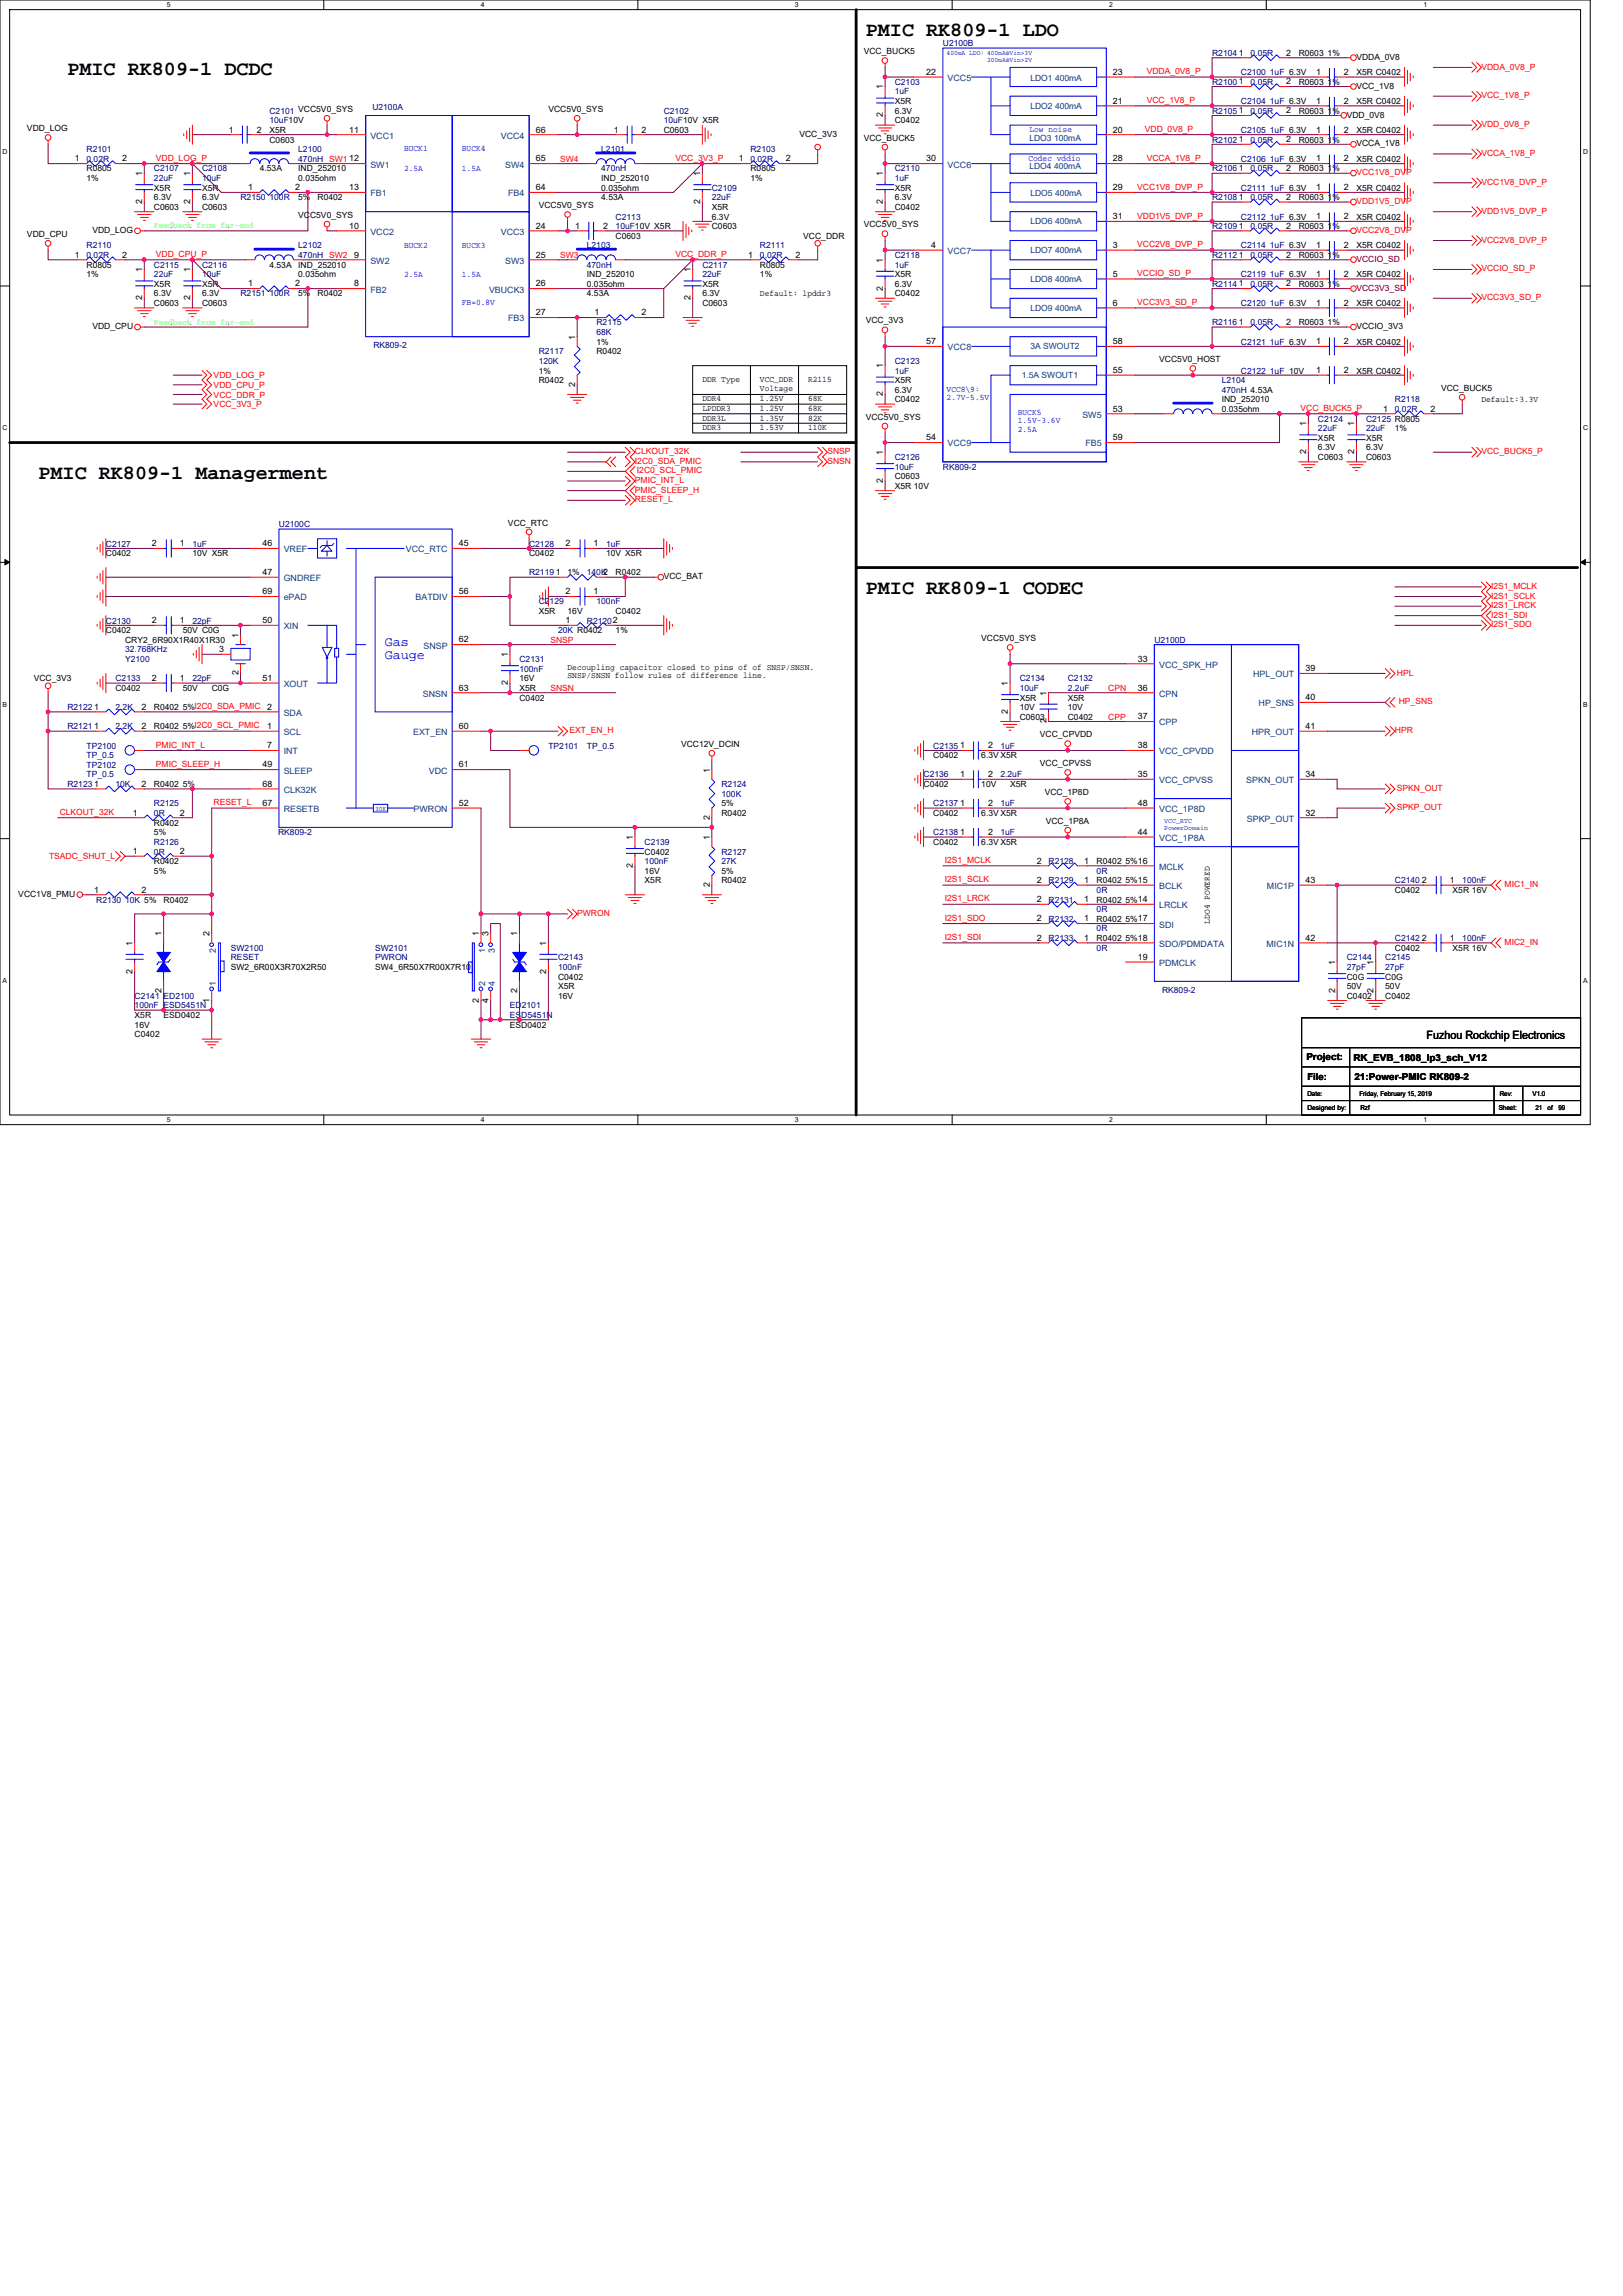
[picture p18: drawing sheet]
<svg xmlns="http://www.w3.org/2000/svg" width="210mm" height="297mm" viewBox="0 0 210 297" stroke-linecap="round" stroke-linejoin="round" font-family="sans-serif">
<defs><g id="words">
<g font-size="2.6">
<text x="112" y="4.7">PMIC RK809-1 LDO</text>
<text x="8.7" y="9.7">PMIC RK809-1 DCDC</text>
<text x="5" y="61.9">PMIC RK809-1 Managerment</text>
<text x="112" y="76.9">PMIC RK809-1 CODEC</text>
</g>
<g font-size="1.7" fill="#00f">
<text x="49.8" y="83.5">Gas</text>
<text x="49.8" y="85.3">Gauge</text>
</g>
<text font-size="1.5" x="184.6" y="134.4">Fuzhou Rockchip Electronics</text>
<g font-size="1.2">
<text x="169" y="137.2">Project:</text>
<text x="175.1" y="137.3">RK_EVB_1808_lp3_sch_V12</text>
<text x="169.1" y="139.7">File:</text>
<text x="175.2" y="139.8">21:Power-PMIC RK809-2</text>
</g>
<g font-size="1.1" fill="#000080">
<text x="122" y="6">U2100B</text>
<text x="115.8" y="11">C2103</text>
<text x="156.8" y="7.2">R2104</text>
<text x="156.8" y="11">R2100</text>
<text x="160.5" y="9.7">C2100 1uF 6.3V</text>
<text x="161.8" y="7.2">0.05R</text>
<text x="161.8" y="11">0.05R</text>
<text x="34.9" y="14.7">C2101 VCC5V0_SYS</text>
<text x="34.9" y="16">10uF10V</text>
<text x="48.2" y="14.2">U2100A</text>
<text x="85.9" y="14.7">C2102</text>
<text x="85.9" y="16">10uF10V X5R</text>
<text x="115.8" y="12.2">1uF</text>
<text x="156.8" y="14.7">R2105</text>
<text x="160.5" y="13.5">C2104 1uF 6.3V</text>
<text x="160.5" y="17.2">C2105 1uF 6.3V</text>
<text x="161.8" y="14.7">0.05R</text>
<text x="11.2" y="19.7">R2101</text>
<text x="11.2" y="20.9">0.02R</text>
<text x="19.9" y="22.2">C2107</text>
<text x="19.9" y="23.4">22uF</text>
<text x="26.1" y="22.2">C2108</text>
<text x="26.1" y="23.4">10uF</text>
<text x="38.6" y="19.7">L2100</text>
<text x="38.6" y="20.9">470nH SW1</text>
<text x="77.8" y="19.7">L2101</text>
<text x="77.8" y="22.2">470nH</text>
<text x="97.1" y="19.7">R2103</text>
<text x="97.1" y="20.9">0.02R</text>
<text x="115.8" y="22.2">C2110</text>
<text x="115.8" y="23.4">1uF</text>
<text x="156.8" y="22.2">R2106</text>
<text x="156.8" y="18.4">R2102</text>
<text x="160.5" y="20.9">C2106 1uF 6.3V</text>
<text x="161.8" y="22.2">0.05R</text>
<text x="161.8" y="18.4">0.05R</text>
<text x="31.1" y="25.9">R2150 100R</text>
<text x="79.7" y="28.4">C2113</text>
<text x="79.7" y="29.7">10uF10V X5R</text>
<text x="92.1" y="24.7">C2109</text>
<text x="92.1" y="25.9">22uF</text>
<text x="156.8" y="29.7">R2109</text>
<text x="156.8" y="25.9">R2108</text>
<text x="160.5" y="24.7">C2111 1uF 6.3V</text>
<text x="160.5" y="28.4">C2112 1uF 6.3V</text>
<text x="161.8" y="29.7">0.05R</text>
<text x="161.8" y="25.9">0.05R</text>
<text x="11.2" y="32.1">R2110</text>
<text x="11.2" y="33.4">0.02R</text>
<text x="19.9" y="34.6">C2115</text>
<text x="19.9" y="35.9">22uF</text>
<text x="26.1" y="34.6">C2116</text>
<text x="26.1" y="35.9">10uF</text>
<text x="38.6" y="32.1">L2102</text>
<text x="38.6" y="33.4">470nH SW2</text>
<text x="75.9" y="32.1">L2103</text>
<text x="75.9" y="34.6">470nH</text>
<text x="90.9" y="34.6">C2117</text>
<text x="90.9" y="35.9">22uF</text>
<text x="98.3" y="32.1">R2111</text>
<text x="98.3" y="33.4">0.02R</text>
<text x="115.8" y="33.4">C2118</text>
<text x="115.8" y="34.6">1uF</text>
<text x="156.8" y="33.4">R2112</text>
<text x="160.5" y="32.1">C2114 1uF 6.3V</text>
<text x="160.5" y="35.9">C2119 1uF 6.3V</text>
<text x="161.8" y="33.4">0.05R</text>
<text x="31.1" y="38.4">R2151 100R</text>
<text x="156.8" y="37.1">R2114</text>
<text x="160.5" y="39.6">C2120 1uF 6.3V</text>
<text x="161.8" y="37.1">0.05R</text>
<text x="48.3" y="45.1">RK809-2</text>
<text x="69.7" y="45.8">R2117</text>
<text x="69.7" y="47.1">120K</text>
<text x="77.2" y="42.1">R2115</text>
<text x="77.2" y="43.3">68K</text>
<text x="115.8" y="47.1">C2123</text>
<text x="156.8" y="42.1">R2116</text>
<text x="160.5" y="44.6">C2121 1uF 6.3V</text>
<text x="161.8" y="42.1">0.05R</text>
<text x="115.8" y="48.3">1uF</text>
<text x="158.1" y="49.6">L2104</text>
<text x="158.1" y="50.8">470nH 4.53A</text>
<text x="160.5" y="48.3">C2122 1uF 10V</text>
<text x="180.5" y="52">R2118</text>
<text x="180.5" y="53.3">0.02R</text>
<text x="115.8" y="59.5">C2126</text>
<text x="170.5" y="54.5">C2124</text>
<text x="170.5" y="55.8">22uF</text>
<text x="176.7" y="54.5">C2125 R0805</text>
<text x="176.7" y="55.8">22uF</text>
<text x="115.8" y="60.8">10uF</text>
<text x="122" y="60.8">RK809-2</text>
<text x="13.7" y="70.7">C2127</text>
<text x="24.9" y="70.7">1uF</text>
<text x="36.1" y="68.2">U2100C</text>
<text x="68.5" y="70.7">C2128</text>
<text x="78.4" y="70.7">1uF</text>
<text x="68.5" y="74.4">R2119</text>
<text x="75.9" y="74.4">140K2</text>
<text x="13.7" y="80.7">C2130</text>
<text x="24.9" y="80.7">22pF</text>
<text x="69.7" y="78.2">C2129</text>
<text x="72.2" y="81.9">20K R0402</text>
<text x="75.9" y="80.7">R21202</text>
<text x="77.2" y="78.2">100nF</text>
<text x="149.4" y="83.2">U2100D</text>
<text x="14.9" y="88.1">C2133</text>
<text x="16.2" y="85.7">Y2100</text>
<text x="16.2" y="84.4">32.768KHz</text>
<text x="24.9" y="88.1">22pF</text>
<text x="67.2" y="85.7">C2131</text>
<text x="67.2" y="86.9">100nF</text>
<text x="131.9" y="88.1">C2134</text>
<text x="131.9" y="89.4">10uF</text>
<text x="138.2" y="88.1">C2132</text>
<text x="138.2" y="89.4">2.2uF</text>
<text x="8.7" y="91.9">R2122</text>
<text x="8.7" y="94.4">R2121</text>
<text x="14.9" y="91.9">2.2K</text>
<text x="14.9" y="94.4">2.2K</text>
<text x="8.7" y="101.8">R2123</text>
<text x="11.2" y="96.9">TP2100</text>
<text x="11.2" y="98.1">TP_0.5</text>
<text x="11.2" y="99.3">TP2102</text>
<text x="11.2" y="100.6">TP_0.5</text>
<text x="14.9" y="101.8">10K</text>
<text x="71" y="96.9">TP2101</text>
<text x="75.9" y="96.9">TP_0.5</text>
<text x="93.3" y="101.8">R2124</text>
<text x="119.5" y="100.6">C2136</text>
<text x="120.7" y="96.9">C2135</text>
<text x="129.4" y="96.9">1uF</text>
<text x="129.4" y="100.6">2.2uF</text>
<text x="19.9" y="104.3">R2125</text>
<text x="19.9" y="105.6">0R</text>
<text x="93.3" y="103.1">100K</text>
<text x="120.7" y="104.3">C2137</text>
<text x="129.4" y="104.3">1uF</text>
<text x="19.9" y="109.3">R2126</text>
<text x="19.9" y="110.6">0R</text>
<text x="36" y="108.1">RK809-2</text>
<text x="83.4" y="109.3">C2139</text>
<text x="83.4" y="111.8">100nF</text>
<text x="93.3" y="110.6">R2127</text>
<text x="93.3" y="111.8">27K</text>
<text x="120.7" y="108.1">C2138</text>
<text x="129.4" y="108.1">1uF</text>
<text x="135.7" y="111.8">R2128</text>
<text x="141.9" y="113">0R</text>
<text x="12.4" y="116.8">R2130 10K 5%</text>
<text x="135.7" y="114.3">R2129</text>
<text x="135.7" y="119.3">R2132</text>
<text x="135.7" y="116.8">R2131</text>
<text x="141.9" y="115.5">0R</text>
<text x="141.9" y="118">0R</text>
<text x="180.5" y="114.3">C2140</text>
<text x="189.2" y="114.3">100nF</text>
<text x="29.9" y="123">SW2100</text>
<text x="29.9" y="124.2">RESET</text>
<text x="48.5" y="123">SW2101</text>
<text x="48.5" y="124.2">PWRON</text>
<text x="72.2" y="124.2">C2143</text>
<text x="72.2" y="125.5">100nF</text>
<text x="135.7" y="121.8">R2133</text>
<text x="141.9" y="123">0R</text>
<text x="141.9" y="120.5">0R</text>
<text x="174.2" y="124.2">C2144</text>
<text x="174.2" y="125.5">27pF</text>
<text x="179.2" y="124.2">C2145</text>
<text x="179.2" y="125.5">27pF</text>
<text x="180.5" y="121.8">C2142</text>
<text x="189.2" y="121.8">100nF</text>
<text x="17.4" y="129.2">C2141</text>
<text x="17.4" y="130.5">100nF</text>
<text x="21.2" y="129.2">ED2100</text>
<text x="21.2" y="130.5">ESD5451N</text>
<text x="66" y="130.5">ED2101</text>
<text x="66" y="131.7">ESD5451N</text>
<text x="150.3" y="128.5">RK809-2</text>
</g>
<g font-size="1.1">
<text x="111.8" y="7">VCC_BUCK5</text>
<text x="114.2" y="11.6" transform="rotate(-90 114.2 11.6)">1</text>
<text x="119.8" y="9.7">22</text>
<text x="144" y="9.7">23</text>
<text x="160.3" y="7.2">1</text>
<text x="160.3" y="10.9">1</text>
<text x="166.4" y="7.2">2</text>
<text x="166.4" y="10.9">2</text>
<text x="168" y="7.2">R0603 1%</text>
<text x="168" y="11">R0603 1%</text>
<text x="170.3" y="9.7">1</text>
<text x="173.9" y="9.7">2</text>
<text x="175.5" y="9.7">X5R C0402</text>
<text x="175.5" y="11.5">VCC_1V8</text>
<text x="175.5" y="7.7">VDDA_0V8</text>
<text x="3.5" y="17">VDD_LOG</text>
<text x="29.6" y="17.1">1</text>
<text x="33.2" y="17.1">2</text>
<text x="34.9" y="17.2">X5R</text>
<text x="45.2" y="17.1">11</text>
<text x="69.3" y="17.1">66</text>
<text x="71" y="14.5">VCC5V0_SYS</text>
<text x="79.4" y="17.1">1</text>
<text x="83" y="17.1">2</text>
<text x="85.9" y="17.2">C0603</text>
<text x="103.4" y="17.7">VCC_3V3</text>
<text x="114.2" y="15.2" transform="rotate(-90 114.2 15.2)">2</text>
<text x="115.8" y="16">C0402</text>
<text x="115.8" y="13.5">X5R</text>
<text x="115.8" y="14.7">6.3V</text>
<text x="144" y="13.4">21</text>
<text x="144" y="17.1">20</text>
<text x="160.3" y="14.7">1</text>
<text x="166.4" y="14.7">2</text>
<text x="168" y="14.7">R0603 1%</text>
<text x="170.3" y="13.4">1</text>
<text x="170.3" y="17.1">1</text>
<text x="173.9" y="13.4">2</text>
<text x="173.9" y="17.1">2</text>
<text x="174.2" y="15.2">VDD_0V8</text>
<text x="175.5" y="13.5">X5R C0402</text>
<text x="175.5" y="17.2">X5R C0402</text>
<text x="9.7" y="20.9">1</text>
<text x="11.2" y="22.2">R0805</text>
<text x="11.2" y="23.4">1%</text>
<text x="15.8" y="20.9">2</text>
<text x="18.4" y="22.8" transform="rotate(-90 18.4 22.8)">1</text>
<text x="24.6" y="22.8" transform="rotate(-90 24.6 22.8)">1</text>
<text x="33.6" y="22.2">4.53A</text>
<text x="34.9" y="18.4">C0603</text>
<text x="38.6" y="22.2">IND_252010</text>
<text x="38.6" y="23.4">0.035ohm</text>
<text x="45.2" y="20.9">12</text>
<text x="69.3" y="20.9">65</text>
<text x="77.8" y="23.4">IND_252010</text>
<text x="90.6" y="22.8" transform="rotate(-90 90.6 22.8)">1</text>
<text x="95.6" y="20.9">1</text>
<text x="97.1" y="22.2">R0805</text>
<text x="97.1" y="23.4">1%</text>
<text x="101.7" y="20.9">2</text>
<text x="111.8" y="18.2">VCC_BUCK5</text>
<text x="114.2" y="22.8" transform="rotate(-90 114.2 22.8)">1</text>
<text x="119.8" y="20.9">30</text>
<text x="144" y="20.9">28</text>
<text x="160.3" y="22.1">1</text>
<text x="160.3" y="18.4">1</text>
<text x="166.4" y="22.1">2</text>
<text x="166.4" y="18.4">2</text>
<text x="168" y="22.2">R0603 1%</text>
<text x="168" y="18.4">R0603 1%</text>
<text x="170.3" y="20.9">1</text>
<text x="173.9" y="20.9">2</text>
<text x="175.5" y="20.9">X5R C0402</text>
<text x="175.5" y="18.9">VCCA_1V8</text>
<text x="18.4" y="26.4" transform="rotate(-90 18.4 26.4)">2</text>
<text x="19.9" y="27.2">C0603</text>
<text x="19.9" y="24.7">X5R</text>
<text x="19.9" y="25.9">6.3V</text>
<text x="24.6" y="26.4" transform="rotate(-90 24.6 26.4)">2</text>
<text x="26.1" y="27.2">C0603</text>
<text x="26.1" y="24.7">X5R</text>
<text x="26.1" y="25.9">6.3V</text>
<text x="32.1" y="24.6">1</text>
<text x="38.2" y="24.6">2</text>
<text x="38.6" y="25.9">5%</text>
<text x="38.6" y="28.2">VCC5V0_SYS</text>
<text x="41.1" y="25.9">R0402</text>
<text x="45.2" y="24.6">13</text>
<text x="45.2" y="29.6">10</text>
<text x="69.3" y="29.6">24</text>
<text x="69.3" y="24.6">64</text>
<text x="69.7" y="26.9">VCC5V0_SYS</text>
<text x="74.4" y="29.6">1</text>
<text x="77.8" y="25.9">4.53A</text>
<text x="77.8" y="24.7">0.035ohm</text>
<text x="78" y="29.6">2</text>
<text x="90.6" y="26.4" transform="rotate(-90 90.6 26.4)">2</text>
<text x="92.1" y="29.7">C0603</text>
<text x="92.1" y="27.2">X5R</text>
<text x="92.1" y="28.4">6.3V</text>
<text x="111.8" y="29.4">VCC5V0_SYS</text>
<text x="114.2" y="26.4" transform="rotate(-90 114.2 26.4)">2</text>
<text x="115.8" y="27.2">C0402</text>
<text x="115.8" y="24.7">X5R</text>
<text x="115.8" y="25.9">6.3V</text>
<text x="144" y="24.6">29</text>
<text x="144" y="28.4">31</text>
<text x="160.3" y="29.6">1</text>
<text x="160.3" y="25.9">1</text>
<text x="166.4" y="29.6">2</text>
<text x="166.4" y="25.9">2</text>
<text x="168" y="29.7">R0603 1%</text>
<text x="168" y="25.9">R0603 1%</text>
<text x="170.3" y="24.6">1</text>
<text x="170.3" y="28.4">1</text>
<text x="173.9" y="24.6">2</text>
<text x="173.9" y="28.4">2</text>
<text x="175.5" y="24.7">X5R C0402</text>
<text x="175.5" y="28.4">X5R C0402</text>
<text x="3.5" y="30.6">VDD_CPU</text>
<text x="9.7" y="33.3">1</text>
<text x="11.2" y="34.6">R0805</text>
<text x="11.2" y="35.9">1%</text>
<text x="12" y="30.1">VDD_LOG</text>
<text x="15.8" y="33.3">2</text>
<text x="18.4" y="35.2" transform="rotate(-90 18.4 35.2)">1</text>
<text x="24.6" y="35.2" transform="rotate(-90 24.6 35.2)">1</text>
<text x="34.9" y="34.6">4.53A</text>
<text x="38.6" y="34.6">IND_252010</text>
<text x="38.6" y="35.9">0.035ohm</text>
<text x="45.8" y="33.3">9</text>
<text x="69.3" y="33.3">25</text>
<text x="75.9" y="35.9">IND_252010</text>
<text x="79.7" y="30.9">C0603</text>
<text x="89.3" y="35.2" transform="rotate(-90 89.3 35.2)">1</text>
<text x="96.8" y="33.3">1</text>
<text x="98.3" y="34.6">R0805</text>
<text x="98.3" y="35.9">1%</text>
<text x="102.9" y="33.3">2</text>
<text x="103.9" y="30.9">VCC_DDR</text>
<text x="114.2" y="34" transform="rotate(-90 114.2 34)">1</text>
<text x="115.8" y="35.9">X5R</text>
<text x="120.5" y="32.1">4</text>
<text x="144" y="32.1">3</text>
<text x="144" y="35.8">5</text>
<text x="160.3" y="33.3">1</text>
<text x="166.4" y="33.3">2</text>
<text x="168" y="33.4">R0603 1%</text>
<text x="170.3" y="32.1">1</text>
<text x="170.3" y="35.8">1</text>
<text x="173.9" y="32.1">2</text>
<text x="173.9" y="35.8">2</text>
<text x="175.5" y="32.1">X5R C0402</text>
<text x="175.5" y="35.9">X5R C0402</text>
<text x="18.4" y="38.8" transform="rotate(-90 18.4 38.8)">2</text>
<text x="19.9" y="39.6">C0603</text>
<text x="19.9" y="37.1">X5R</text>
<text x="19.9" y="38.4">6.3V</text>
<text x="24.6" y="38.8" transform="rotate(-90 24.6 38.8)">2</text>
<text x="26.1" y="39.6">C0603</text>
<text x="26.1" y="37.1">X5R</text>
<text x="26.1" y="38.4">6.3V</text>
<text x="32.1" y="37.1">1</text>
<text x="38.2" y="37.1">2</text>
<text x="38.6" y="38.4">5%</text>
<text x="41.1" y="38.4">R0402</text>
<text x="45.8" y="37.1">8</text>
<text x="69.3" y="40.8">27</text>
<text x="69.3" y="37.1">26</text>
<text x="75.9" y="38.4">4.53A</text>
<text x="75.9" y="37.1">0.035ohm</text>
<text x="76.9" y="40.8">1</text>
<text x="83" y="40.8">2</text>
<text x="89.3" y="38.8" transform="rotate(-90 89.3 38.8)">2</text>
<text x="90.9" y="39.6">C0603</text>
<text x="90.9" y="37.1">X5R</text>
<text x="90.9" y="38.4">6.3V</text>
<text x="98.3" y="38.2">Default: lpddr3</text>
<text x="112" y="41.8">VCC_3V3</text>
<text x="114.2" y="37.6" transform="rotate(-90 114.2 37.6)">2</text>
<text x="115.8" y="38.4">C0402</text>
<text x="115.8" y="37.1">6.3V</text>
<text x="144" y="39.6">6</text>
<text x="160.3" y="37.1">1</text>
<text x="166.4" y="37.1">2</text>
<text x="168" y="37.1">R0603 1%</text>
<text x="170.3" y="39.6">1</text>
<text x="173.9" y="39.6">2</text>
<text x="175.5" y="39.6">X5R C0402</text>
<text x="12" y="42.6">VDD_CPU</text>
<text x="74.4" y="43.9" transform="rotate(-90 74.4 43.9)">1</text>
<text x="77.2" y="45.8">R0402</text>
<text x="77.2" y="44.6">1%</text>
<text x="114.2" y="47.7" transform="rotate(-90 114.2 47.7)">1</text>
<text x="119.8" y="44.5">57</text>
<text x="144" y="44.5">58</text>
<text x="150" y="46.8">VCC5V0_HOST</text>
<text x="160.3" y="42">1</text>
<text x="166.4" y="42">2</text>
<text x="168" y="42.1">R0603 1%</text>
<text x="170.3" y="44.5">1</text>
<text x="173.9" y="44.5">2</text>
<text x="175.5" y="44.6">X5R C0402</text>
<text x="175.5" y="42.6">VCCIO_3V3</text>
<text x="69.7" y="49.6">R0402</text>
<text x="69.7" y="48.3">1%</text>
<text x="74.4" y="50" transform="rotate(-90 74.4 50)">2</text>
<text x="90.9" y="53.2">LPDDR3</text>
<text x="90.9" y="51.9">DDR4</text>
<text x="90.9" y="49.4">DDR Type</text>
<text x="98.3" y="49.4">VCC_DDR</text>
<text x="98.3" y="53.2">1.25V</text>
<text x="98.3" y="50.5">Voltage</text>
<text x="98.3" y="51.9">1.25V</text>
<text x="104.5" y="53.2">68K</text>
<text x="104.5" y="51.9">68K</text>
<text x="104.5" y="49.4">R2115</text>
<text x="114.2" y="51.3" transform="rotate(-90 114.2 51.3)">2</text>
<text x="115.8" y="52">C0402</text>
<text x="115.8" y="49.6">X5R</text>
<text x="115.8" y="50.8">6.3V</text>
<text x="144" y="48.3">55</text>
<text x="144" y="53.3">53</text>
<text x="158.1" y="52">IND_252010</text>
<text x="158.1" y="53.3">0.035ohm</text>
<text x="170.3" y="48.3">1</text>
<text x="173.9" y="48.3">2</text>
<text x="175.5" y="48.3">X5R C0402</text>
<text x="179" y="53.3">1</text>
<text x="185.1" y="53.3">2</text>
<text x="186.4" y="50.5">VCC_BUCK5</text>
<text x="191.7" y="51.9">Default:3.3V</text>
<text x="90.9" y="54.4">DDR3L</text>
<text x="90.9" y="55.7">DDR3</text>
<text x="98.3" y="54.4">1.35V</text>
<text x="98.3" y="55.7">1.53V</text>
<text x="104.5" y="55.7">110K</text>
<text x="104.5" y="54.4">82K</text>
<text x="112" y="54.3">VCC5V0_SYS</text>
<text x="114.2" y="58.9" transform="rotate(-90 114.2 58.9)">1</text>
<text x="119.8" y="57">54</text>
<text x="144" y="57">59</text>
<text x="169" y="58.8" transform="rotate(-90 169 58.8)">2</text>
<text x="169" y="55.1" transform="rotate(-90 169 55.1)">1</text>
<text x="170.5" y="59.5">C0603</text>
<text x="170.5" y="57">X5R</text>
<text x="170.5" y="58.3">6.3V</text>
<text x="175.2" y="58.8" transform="rotate(-90 175.2 58.8)">2</text>
<text x="175.2" y="55.1" transform="rotate(-90 175.2 55.1)">1</text>
<text x="176.7" y="59.5">C0603</text>
<text x="176.7" y="57">X5R</text>
<text x="176.7" y="58.3">6.3V</text>
<text x="180.5" y="55.8">1%</text>
<text x="114.2" y="62.5" transform="rotate(-90 114.2 62.5)">2</text>
<text x="115.8" y="62">C0603</text>
<text x="115.8" y="63.2">X5R 10V</text>
<text x="13.7" y="72">C0402</text>
<text x="19.7" y="70.7">2</text>
<text x="23.3" y="70.7">1</text>
<text x="24.9" y="72">10V X5R</text>
<text x="34" y="70.7">46</text>
<text x="59.4" y="70.7">45</text>
<text x="65.7" y="68">VCC_RTC</text>
<text x="68.5" y="72">C0402</text>
<text x="73.2" y="70.7">2</text>
<text x="76.8" y="70.7">1</text>
<text x="78.4" y="72">10V X5R</text>
<text x="34" y="74.4">47</text>
<text x="34" y="76.9">69</text>
<text x="59.4" y="76.9">56</text>
<text x="71.9" y="74.4">1</text>
<text x="73.2" y="76.9">2</text>
<text x="73.4" y="74.4">1%</text>
<text x="76.8" y="76.9">1</text>
<text x="79.7" y="74.4">R0402</text>
<text x="85.9" y="75">VCC_BAT</text>
<text x="13.7" y="81.9">C0402</text>
<text x="16.2" y="83.2">CRY2_6R90X1R40X1R30</text>
<text x="19.7" y="80.6">2</text>
<text x="23.3" y="80.6">1</text>
<text x="23.6" y="81.9">50V C0G</text>
<text x="30.8" y="82.5" transform="rotate(-90 30.8 82.5)">1</text>
<text x="34" y="80.6">50</text>
<text x="59.4" y="83.1">62</text>
<text x="69.7" y="79.4">X5R</text>
<text x="73.2" y="80.6">1</text>
<text x="73.4" y="79.4">16V</text>
<text x="79.6" y="81.9">1%</text>
<text x="79.7" y="79.4">C0402</text>
<text x="127" y="82.9">VCC5V0_SYS</text>
<text x="4.4" y="88.1">VCC_3V3</text>
<text x="14.9" y="89.4">C0402</text>
<text x="19.7" y="88.1">2</text>
<text x="23.3" y="88.1">1</text>
<text x="23.6" y="89.4">50V</text>
<text x="27.4" y="89.4">C0G</text>
<text x="28.4" y="84.4">3</text>
<text x="30.8" y="87.4" transform="rotate(-90 30.8 87.4)">2</text>
<text x="34" y="88.1">51</text>
<text x="59.4" y="89.3">63</text>
<text x="65.7" y="88.6" transform="rotate(-90 65.7 88.6)">2</text>
<text x="65.7" y="85" transform="rotate(-90 65.7 85)">1</text>
<text x="67.2" y="89.4">X5R</text>
<text x="67.2" y="88.1">16V</text>
<text x="73.4" y="86.7">Decoupling capacitor closed to pins of of SNSP/SNSN.</text>
<text x="73.4" y="87.8">SNSP/SNSN follow rules of difference line.</text>
<text x="130.4" y="88.8" transform="rotate(-90 130.4 88.8)">1</text>
<text x="147.2" y="89.3">36</text>
<text x="147.2" y="85.6">33</text>
<text x="168.9" y="86.8">39</text>
<text x="12.2" y="91.8">1</text>
<text x="12.2" y="94.3">1</text>
<text x="18.3" y="91.8">2</text>
<text x="18.3" y="94.3">2</text>
<text x="19.9" y="91.9">R0402 5%I2C0_SDA_PMIC</text>
<text x="19.9" y="94.4">R0402 5%I2C0_SCL_PMIC</text>
<text x="34.6" y="91.8">2</text>
<text x="34.6" y="94.3">1</text>
<text x="59.4" y="94.3">60</text>
<text x="67.2" y="90.6">C0402</text>
<text x="130.4" y="92.4" transform="rotate(-90 130.4 92.4)">2</text>
<text x="131.9" y="93.1">C0603</text>
<text x="131.9" y="90.6">X5R</text>
<text x="131.9" y="91.9">10V</text>
<text x="134.5" y="95.4">VCC_CPVDD</text>
<text x="135.4" y="93.6" transform="rotate(-90 135.4 93.6)">2</text>
<text x="135.4" y="90" transform="rotate(-90 135.4 90)">1</text>
<text x="138.2" y="93.1">C0402</text>
<text x="138.2" y="90.6">X5R</text>
<text x="138.2" y="91.9">10V</text>
<text x="147.2" y="93.1">37</text>
<text x="168.9" y="94.3">41</text>
<text x="168.9" y="90.6">40</text>
<text x="12.2" y="101.8">1</text>
<text x="18.3" y="101.8">2</text>
<text x="19.9" y="101.8">R0402 5%</text>
<text x="34" y="99.3">49</text>
<text x="34" y="101.8">68</text>
<text x="34.6" y="96.8">7</text>
<text x="59.4" y="99.3">61</text>
<text x="88.1" y="96.6">VCC12V_DCIN</text>
<text x="91.8" y="99.9" transform="rotate(-90 91.8 99.9)">1</text>
<text x="119.5" y="101.8">C0402</text>
<text x="120.7" y="98.1">C0402</text>
<text x="124.2" y="100.5">1</text>
<text x="124.2" y="96.8">1</text>
<text x="127" y="98.1">6.3V X5R</text>
<text x="127" y="101.8">10V</text>
<text x="127.8" y="100.5">2</text>
<text x="127.8" y="96.8">2</text>
<text x="130.7" y="101.8">X5R</text>
<text x="134.5" y="99.1">VCC_CPVSS</text>
<text x="147.2" y="96.8">38</text>
<text x="147.2" y="100.5">35</text>
<text x="168.9" y="100.5">34</text>
<text x="17.2" y="105.5">1</text>
<text x="19.9" y="106.8">R0402</text>
<text x="23.3" y="105.5">2</text>
<text x="34" y="104.3">67</text>
<text x="59.4" y="104.3">52</text>
<text x="91.8" y="106" transform="rotate(-90 91.8 106)">2</text>
<text x="93.3" y="105.6">R0402</text>
<text x="93.3" y="104.3">5%</text>
<text x="120.7" y="105.6">C0402</text>
<text x="124.2" y="104.3">1</text>
<text x="127" y="105.6">6.3V X5R</text>
<text x="127.8" y="104.3">2</text>
<text x="135.2" y="102.8">VCC_1P8D</text>
<text x="135.3" y="106.6">VCC_1P8A</text>
<text x="147.2" y="104.3">48</text>
<text x="168.9" y="105.5">32</text>
<text x="17.2" y="110.5">1</text>
<text x="19.9" y="108.1">5%</text>
<text x="19.9" y="111.8">R0402</text>
<text x="19.9" y="113">5%</text>
<text x="23.3" y="110.5">2</text>
<text x="81.9" y="112.3" transform="rotate(-90 81.9 112.3)">2</text>
<text x="81.9" y="108.7" transform="rotate(-90 81.9 108.7)">1</text>
<text x="83.4" y="110.6">C0402</text>
<text x="83.4" y="113">16V</text>
<text x="91.8" y="108.7" transform="rotate(-90 91.8 108.7)">1</text>
<text x="93.3" y="113">5%</text>
<text x="120.7" y="109.3">C0402</text>
<text x="124.2" y="108">1</text>
<text x="127" y="109.3">6.3V X5R</text>
<text x="127.8" y="108">2</text>
<text x="134.2" y="111.7">2</text>
<text x="140.3" y="111.7">1</text>
<text x="141.9" y="111.8">R0402 5%16</text>
<text x="147.2" y="108">44</text>
<text x="2.4" y="116">VCC1V8_PMU</text>
<text x="12.2" y="115.5">1</text>
<text x="18.3" y="115.5">2</text>
<text x="21.2" y="116.8">R0402</text>
<text x="83.4" y="114.3">X5R</text>
<text x="91.8" y="114.8" transform="rotate(-90 91.8 114.8)">2</text>
<text x="93.3" y="114.3">R0402</text>
<text x="134.2" y="114.2">2</text>
<text x="134.2" y="119.2">2</text>
<text x="134.2" y="116.7">2</text>
<text x="140.3" y="114.2">1</text>
<text x="140.3" y="119.2">1</text>
<text x="140.3" y="116.7">1</text>
<text x="141.9" y="114.3">R0402 5%15</text>
<text x="141.9" y="119.3">R0402 5%17</text>
<text x="141.9" y="116.8">R0402 5%14</text>
<text x="156.5" y="119.5" transform="rotate(-90 156.5 119.5)">LDO4 POWERED</text>
<text x="168.9" y="114.2">43</text>
<text x="180.5" y="115.5">C0402</text>
<text x="183.9" y="114.2">2</text>
<text x="187.6" y="114.2">1</text>
<text x="187.9" y="115.5">X5R 16V</text>
<text x="17.1" y="126" transform="rotate(-90 17.1 126)">2</text>
<text x="17.1" y="122.3" transform="rotate(-90 17.1 122.3)">1</text>
<text x="20.9" y="121.1" transform="rotate(-90 20.9 121.1)">1</text>
<text x="27.1" y="121.1" transform="rotate(-90 27.1 121.1)">2</text>
<text x="29.9" y="125.5">SW2_6R00X3R70X2R50</text>
<text x="48.5" y="125.5">SW4_6R50X7R00X7R10</text>
<text x="62" y="121.1" transform="rotate(-90 62 121.1)">1</text>
<text x="63.2" y="121.1" transform="rotate(-90 63.2 121.1)">3</text>
<text x="66.9" y="121.1" transform="rotate(-90 66.9 121.1)">1</text>
<text x="70.7" y="126" transform="rotate(-90 70.7 126)">2</text>
<text x="70.7" y="122.3" transform="rotate(-90 70.7 122.3)">1</text>
<text x="134.2" y="121.7">2</text>
<text x="140.3" y="121.7">1</text>
<text x="141.9" y="121.8">R0402 5%18</text>
<text x="147.2" y="124.2">19</text>
<text x="168.9" y="121.7">42</text>
<text x="172.7" y="124.8" transform="rotate(-90 172.7 124.8)">1</text>
<text x="177.7" y="124.8" transform="rotate(-90 177.7 124.8)">1</text>
<text x="180.5" y="123">C0402</text>
<text x="183.9" y="121.7">2</text>
<text x="187.6" y="121.7">1</text>
<text x="187.9" y="123">X5R 16V</text>
<text x="17.4" y="131.7">X5R</text>
<text x="20.9" y="128.5" transform="rotate(-90 20.9 128.5)">2</text>
<text x="21.2" y="131.7">ESD0402</text>
<text x="27.1" y="129.7" transform="rotate(-90 27.1 129.7)">1</text>
<text x="62" y="129.7" transform="rotate(-90 62 129.7)">2</text>
<text x="63.2" y="129.7" transform="rotate(-90 63.2 129.7)">4</text>
<text x="66.9" y="128.5" transform="rotate(-90 66.9 128.5)">2</text>
<text x="72.2" y="126.7">C0402</text>
<text x="72.2" y="128">X5R</text>
<text x="72.2" y="129.2">16V</text>
<text x="172.7" y="128.5" transform="rotate(-90 172.7 128.5)">2</text>
<text x="174.2" y="129.2">C0402</text>
<text x="174.2" y="126.7">C0G</text>
<text x="174.2" y="128">50V</text>
<text x="177.7" y="128.5" transform="rotate(-90 177.7 128.5)">2</text>
<text x="179.2" y="129.2">C0402</text>
<text x="179.2" y="126.7">C0G</text>
<text x="179.2" y="128">50V</text>
<text x="17.4" y="134.2">C0402</text>
<text x="17.4" y="132.9">16V</text>
<text x="66" y="132.9">ESD0402</text>
</g>
<g font-size="1.1" fill="#004080">
<text x="122.6" y="10.5">VCC5</text>
<text x="133.3" y="10.5">LDO1 400mA</text>
<text x="47.9" y="17.9">VCC1</text>
<text x="64.8" y="17.9">VCC4</text>
<text x="133.3" y="14.1">LDO2 400mA</text>
<text x="47.9" y="21.7">SW1</text>
<text x="65.4" y="21.7">SW4</text>
<text x="122.6" y="21.7">VCC6</text>
<text x="133.2" y="18.2">LDO3 100mA</text>
<text x="133.2" y="21.9">LDO4 400mA</text>
<text x="47.9" y="25.4">FB1</text>
<text x="65.7" y="25.4">FB4</text>
<text x="133.3" y="25.3">LDO5 400mA</text>
<text x="133.3" y="29">LDO6 400mA</text>
<text x="47.9" y="30.4">VCC2</text>
<text x="47.9" y="34.1">SW2</text>
<text x="64.8" y="30.4">VCC3</text>
<text x="65.4" y="34.1">SW3</text>
<text x="122.6" y="32.9">VCC7</text>
<text x="133.3" y="32.8">LDO7 400mA</text>
<text x="47.9" y="37.8">FB2</text>
<text x="63.3" y="37.8">VBUCK3</text>
<text x="65.7" y="41.6">FB3</text>
<text x="133.3" y="36.5">LDO8 400mA</text>
<text x="133.3" y="40.2">LDO9 400mA</text>
<text x="122.6" y="45.3">VCC8</text>
<text x="133.3" y="45.2">3A SWOUT2</text>
<text x="132.2" y="48.9">1.5A SWOUT1</text>
<text x="122.6" y="57.8">VCC9</text>
<text x="140" y="54">SW5</text>
<text x="140.4" y="57.8">FB5</text>
<text x="36.7" y="71.5">VREF</text>
<text x="52.5" y="71.5">VCC_RTC</text>
<text x="36.7" y="75.2">GNDREF</text>
<text x="36.7" y="77.7">ePAD</text>
<text x="53.8" y="77.7">BATDIV</text>
<text x="36.7" y="81.4">XIN</text>
<text x="54.8" y="83.9">SNSP</text>
<text x="36.7" y="88.9">XOUT</text>
<text x="150" y="86.4">VCC_SPK_HP</text>
<text x="162.1" y="87.6">HPL_OUT</text>
<text x="36.7" y="92.6">SDA</text>
<text x="36.7" y="95.1">SCL</text>
<text x="53.4" y="95.1">EXT_EN</text>
<text x="54.7" y="90.1">SNSN</text>
<text x="150" y="90.1">CPN</text>
<text x="150" y="93.9">CPP</text>
<text x="161.9" y="95.1">HPR_OUT</text>
<text x="162.8" y="91.4">HP_SNS</text>
<text x="36.7" y="97.6">INT</text>
<text x="36.7" y="100.1">SLEEP</text>
<text x="55.5" y="100.1">VDC</text>
<text x="150" y="97.6">VCC_CPVDD</text>
<text x="150" y="101.3">VCC_CPVSS</text>
<text x="161.2" y="101.3">SPKN_OUT</text>
<text x="36.7" y="102.6">CLK32K</text>
<text x="36.7" y="105.1">RESETB</text>
<text x="53.5" y="105.1">PWRON</text>
<text x="150" y="105.1">VCC_1P8D</text>
<text x="161.3" y="106.3">SPKP_OUT</text>
<text x="150" y="108.8">VCC_1P8A</text>
<text x="150" y="112.5">MCLK</text>
<text x="150" y="115">BCLK</text>
<text x="150" y="117.5">LRCLK</text>
<text x="150" y="120">SDI</text>
<text x="163.9" y="115">MIC1P</text>
<text x="27.9" y="123.2" transform="rotate(-90 27.9 123.2)">2</text>
<text x="62.8" y="123.2" transform="rotate(-90 62.8 123.2)">1</text>
<text x="64" y="123.2" transform="rotate(-90 64 123.2)">3</text>
<text x="150" y="122.5">SDO/PDMDATA</text>
<text x="150" y="125">PDMCLK</text>
<text x="163.9" y="122.5">MIC1N</text>
<text x="27.9" y="127.6" transform="rotate(-90 27.9 127.6)">1</text>
<text x="62.8" y="127.6" transform="rotate(-90 62.8 127.6)">2</text>
<text x="64" y="127.6" transform="rotate(-90 64 127.6)">4</text>
</g>
<g font-size="1.1" fill="#f00">
<text x="148.4" y="9.6">VDDA_0V8_P</text>
<text x="191.7" y="9">VDDA_0V8_P</text>
<text x="148.1" y="17.1">VDD_0V8_P</text>
<text x="148.4" y="13.3">VCC_1V8_P</text>
<text x="191.7" y="12.7">VCC_1V8_P</text>
<text x="191.7" y="16.4">VDD_0V8_P</text>
<text x="20.2" y="20.8">VDD_LOG_P</text>
<text x="72.5" y="20.9">SW4</text>
<text x="87.4" y="20.8">VCC_3V3_P</text>
<text x="148.4" y="20.8">VCCA_1V8_P</text>
<text x="175.5" y="22.7">VCC1V8_DVP</text>
<text x="191.7" y="20.2">VCCA_1V8_P</text>
<text x="191.7" y="23.9">VCC1V8_DVP_P</text>
<text x="147.1" y="28.3">VDD1V5_DVP_P</text>
<text x="147.1" y="24.5">VCC1V8_DVP_P</text>
<text x="175.5" y="26.4">VDD1V5_DVP</text>
<text x="191.7" y="27.7">VDD1V5_DVP_P</text>
<text x="20.2" y="33.3">VDD_CPU_P</text>
<text x="72.5" y="33.4">SW3</text>
<text x="87.4" y="33.3">VCC_DDR_P</text>
<text x="147.1" y="35.7">VCCIO_SD_P</text>
<text x="147.1" y="32">VCC2V8_DVP_P</text>
<text x="175.5" y="30.1">VCC2V8_DVP</text>
<text x="191.7" y="31.4">VCC2V8_DVP_P</text>
<text x="191.7" y="35.1">VCCIO_SD_P</text>
<text x="147.1" y="39.5">VCC3V3_SD_P</text>
<text x="191.7" y="38.9">VCC3V3_SD_P</text>
<text x="27.6" y="48.9">VDD_LOG_P</text>
<text x="27.6" y="50.2">VDD_CPU_P</text>
<text x="27.6" y="51.4">VCC_DDR_P</text>
<text x="27.6" y="52.7">VCC_3V3_P</text>
<text x="168.3" y="53.2">VCC_BUCK5_P</text>
<text x="82.1" y="58.8">CLKOUT_32K</text>
<text x="107" y="58.8">SNSP</text>
<text x="191.7" y="58.8">VCC_BUCK5_P</text>
<text x="82.1" y="60">I2C0_SDA_PMIC</text>
<text x="82.1" y="65">RESET_L</text>
<text x="82.1" y="62.5">PMIC_INT_L</text>
<text x="82.1" y="63.8">PMIC_SLEEP_H</text>
<text x="82.4" y="61.1">I2C0_SCL_PMIC</text>
<text x="107" y="60">SNSN</text>
<text x="192.9" y="76.2">I2S1_MCLK</text>
<text x="192.9" y="77.4">I2S1_SCLK</text>
<text x="71.2" y="83.1">SNSP</text>
<text x="192.9" y="79.9">I2S1_SDI</text>
<text x="192.9" y="81.2">I2S1_SDO</text>
<text x="192.9" y="78.7">I2S1_LRCK</text>
<text x="71.2" y="89.4">SNSN</text>
<text x="143.4" y="89.4">CPN</text>
<text x="180.7" y="87.4">HPL</text>
<text x="73.7" y="94.9">EXT_EN_H</text>
<text x="143.4" y="93.1">CPP</text>
<text x="180.5" y="94.9">HPR</text>
<text x="181" y="91.1">HP_SNS</text>
<text x="20.2" y="99.2">PMIC_SLEEP_H</text>
<text x="20.2" y="96.7">PMIC_INT_L</text>
<text x="7.7" y="105.4">CLKOUT_32K</text>
<text x="27.6" y="104.2">RESET_L</text>
<text x="180.7" y="102.3">SPKN_OUT</text>
<text x="180.7" y="104.8">SPKP_OUT</text>
<text x="6.3" y="111.2">TSADC_SHUT_L</text>
<text x="122.2" y="111.7">I2S1_MCLK</text>
<text x="74.7" y="118.5">PWRON</text>
<text x="122.2" y="114.2">I2S1_SCLK</text>
<text x="122.2" y="119.1">I2S1_SDO</text>
<text x="122.2" y="116.6">I2S1_LRCK</text>
<text x="194.7" y="114.8">MIC1_IN</text>
<text x="122.2" y="121.6">I2S1_SDI</text>
<text x="194.7" y="122.2">MIC2_IN</text>
</g>
<g font-size="1.1" fill="#00f">
<text x="133.2" y="17.1">Low noise</text>
<text x="52.3" y="19.6">BUCK1</text>
<text x="52.3" y="22.1">2.5A</text>
<text x="59.8" y="19.6">BUCK4</text>
<text x="59.8" y="22.1">1.5A</text>
<text x="133.1" y="20.8">Codec vddio</text>
<text x="52.3" y="32">BUCK2</text>
<text x="52.3" y="35.8">2.5A</text>
<text x="59.8" y="35.8">1.5A</text>
<text x="59.8" y="32">BUCK3</text>
<text x="59.8" y="39.5">FB=0.8V</text>
<text x="122.5" y="50.7">VCC8\9:</text>
<text x="122.5" y="51.8">2.7V-5.5V</text>
<text x="131.7" y="53.7">BUCK5</text>
<text x="131.7" y="54.8">1.5V-3.6V</text>
<text x="131.7" y="55.9">2.5A</text>
</g>
<g font-size="1.1" fill="#0f0">
<text x="19.9" y="29.5">Feedback from far-end</text>
<text x="19.9" y="42">Feedback from far-end</text>
</g>
<g font-size="1.1" fill="#800000">
<text x="175.5" y="33.9">VCCIO_SD</text>
<text x="175.5" y="37.6">VCC3V3_SD</text>
</g>
<g font-size=".9">
<text x="21.6" y="1">5</text>
<text x="62.2" y="1">4</text>
<text x="102.8" y="1">3</text>
<text x="143.5" y="1">2</text>
<text x="184.1" y="1">1</text>
<text x=".3" y="19.9">D</text>
<text x="204.8" y="19.9">D</text>
<text x=".3" y="55.7">C</text>
<text x="204.8" y="55.7">C</text>
<text x=".3" y="91.4">B</text>
<text x="204.8" y="91.4">B</text>
<text x=".3" y="127.2">A</text>
<text x="204.8" y="127.2">A</text>
<text x="169.1" y="141.8">Date:</text>
<text x="169.1" y="143.6">Designed by:</text>
<text x="175.9" y="141.8">Friday, February 15, 2019</text>
<text x="176" y="143.6">Rzf</text>
<text x="193.9" y="143.6">Sheet:</text>
<text x="194" y="141.8">Rev:</text>
<text x="198.3" y="141.8">V1.0</text>
<text x="198.6" y="143.6">21</text>
<text x="200.2" y="143.6">of</text>
<text x="201.6" y="143.6">99</text>
<text x="21.6" y="145.2">5</text>
<text x="62.2" y="145.2">4</text>
<text x="102.8" y="145.2">3</text>
<text x="143.5" y="145.2">2</text>
<text x="184.1" y="145.2">1</text>
</g>
<g font-size=".9" fill="#00f">
<text x="122.5" y="7.2">400mA LDO: 400mA@Vin&gt;3V</text>
<text x="127.7" y="8">200mA@Vin&gt;2V</text>
<text x="48.5" y="104.9">30K</text>
<text x="150.6" y="106.5">VCC_RTC</text>
<text x="150.6" y="107.4">PowerDomain</text>
</g>
</g></defs>
<path d="M0 0h205.7v145.5h-205.7zM1.2 1.2h203.3v143.1h-203.3z" fill="none" stroke="#000" stroke-width=".13"/>
<g fill="#fff">
<path d="M21.6 .1h.5v1h-.5z"/>
<path d="M21.6 144.4h.5v1h-.5z"/>
</g>
<path d="M41.9 0v1.2M41.9 144.3v1.2" fill="none" stroke="#000" stroke-width=".13"/>
<g fill="#fff">
<path d="M62.2 .1h.5v1h-.5z"/>
<path d="M62.2 144.4h.5v1h-.5z"/>
</g>
<path d="M82.5 0v1.2M82.5 144.3v1.2" fill="none" stroke="#000" stroke-width=".13"/>
<g fill="#fff">
<path d="M102.8 .1h.5v1h-.5z"/>
<path d="M102.8 144.4h.5v1h-.5z"/>
</g>
<path d="M123.2 0v1.2M123.2 144.3v1.2" fill="none" stroke="#000" stroke-width=".13"/>
<g fill="#fff">
<path d="M143.5 .1h.5v1h-.5z"/>
<path d="M143.5 144.4h.5v1h-.5z"/>
</g>
<path d="M163.8 0v1.2M163.8 144.3v1.2" fill="none" stroke="#000" stroke-width=".13"/>
<g fill="#fff">
<path d="M184.1 .1h.5v1h-.5z"/>
<path d="M184.1 144.4h.5v1h-.5z"/>
<path d="M.3 19.1h.7v1h-.7z"/>
<path d="M204.8 19.1h.6v1h-.6z"/>
<path d="M.3 54.9h.7v1h-.7z"/>
<path d="M204.8 54.9h.6v1h-.6z"/>
</g>
<path d="M0 37h1.2M204.5 37h1.2" fill="none" stroke="#000" stroke-width=".13"/>
<g fill="#fff">
<path d="M.3 90.6h.6v1h-.6z"/>
<path d="M204.8 90.6h.6v1h-.6z"/>
</g>
<path d="M0 72.7h1.2M204.5 72.7h1.2" fill="none" stroke="#000" stroke-width=".13"/>
<path d="M.6 72.4l.6 .3-.6 .4zM204.5 72.7l.6-.3v.7z" fill="#000" stroke="#000" stroke-width=".13"/>
<g fill="#fff">
<path d="M.3 126.4h.6v1h-.6z"/>
<path d="M204.8 126.4h.6v1h-.6z"/>
</g>
<g fill="none" stroke="#000" stroke-width=".13">
<path d="M89.6 53.5h19.9M89.6 52.3h19.9M89.6 51h19.9M89.6 54.8h19.9M89.6 47.3h19.9v8.7h-19.9zM97.1 47.3v8.7M103.3 47.3v8.7M0 108.5h1.2M204.5 108.5h1.2M168.4 131.7h36.1v12.6h-36.1zM168.4 135.6h36.1M168.4 138h36.1"/>
<path d="M174.6 135.6v8.7M168.4 140.5h36.1M168.4 142.4h36.1M193.3 140.5v3.8M197 140.5v3.8"/>
</g>
<path d="M110.8 1.2v143.1M1.2 57.3h109.6M110.8 73.4h93.3" fill="none" stroke="#000" stroke-width=".36"/>
<g fill="none" stroke="#f00" stroke-width=".13">
<path d="M6.2 18.2v.5M23.8 17.3v.2M24.2 16.9v1M24.5 16.6v1.7M24.9 16.2v2.5M29.9 17.4h1.2M32.4 17.4h1.2M42.3 15.7v.5M43.6 17.4h3.7M68.5 17.4h3.7M74.7 15.7v.5M79.7 17.4h1.2"/>
<path d="M82.1 17.4h1.3M90.9 16.2v2.5M91.2 16.6v1.7M91.6 16.9v1M92 17.3v.2M105.8 19.4v.5M113.3 16.2h2.5M113.6 16.6h1.8M114 16.9h1M114.4 17.3h.2M114.5 19.4v.5M114.5 11.2v1.2"/>
<path d="M114.5 13.7v1.2M114.5 8.2v.5M118.2 10h3.8M143.1 10h3.8M143.1 13.7h3.8M143.1 17.4h3.8M160.5 14.9h1.3M160.5 7.5h1.3M160.5 18.7h1.3M160.5 11.2h1.3M165.5 14.9h1.3M165.5 7.5h1.3"/>
<path d="M165.5 18.7h1.3M165.5 11.2h1.3M170.5 13.7h1.3M170.5 17.4h1.3M170.5 10h1.3M173 13.7h1.2M173 17.4h1.2M173 10h1.2M173 14.9h.5M174.2 18.7h.6M174.2 7.5h.6M174.2 11.2h.6"/>
<path d="M181.7 8.7v2.5M181.7 12.4v2.5M181.7 16.2v2.5M181.7 19.9v2.5M182.1 9.1v1.7M182.1 12.8v1.8M182.1 16.6v1.7M182.5 9.5v1M182.5 13.2v1M182.5 16.9v1M182.8 9.8v.3M182.8 13.6v.2"/>
<path d="M182.8 17.3v.2M190.4 8.1l.7 .6-.7 .6M190.4 11.8l.7 .6-.7 .7M190.4 15.6l.7 .6-.7 .6M190.4 19.3l.7 .6-.7 .6M191.1 8.1l.6 .6-.6 .6M191.1 11.8l.6 .6-.6 .7M191.1 15.6l.6 .6-.6 .6M191.1 19.3l.6 .6-.6 .6M6.2 31.9v.5M10 33.6h1.2M10 21.2h1.2"/>
<path d="M14.9 33.6h1.3M14.9 21.2h1.3M17.4 27.4h2.5M17.4 39.8h2.5M17.8 27.7h1.7M18.2 29.9h.5M18.2 28.1h1M18.5 28.5h.3M18.7 34.9v1.2M18.7 37.3v1.3M18.7 22.4v1.2M18.7 24.9v1.2"/>
<path d="M23.6 27.4h2.5M23.6 39.8h2.5M24 27.7h1.8M24.4 28.1h1M24.8 28.5h.2M24.9 34.9v1.2M24.9 37.3v1.3M24.9 22.4v1.2M24.9 24.9v1.2M31.1 21.2h1.3M31.7 33.6h1.3M32.4 24.9h1.2"/>
<path d="M32.4 37.3h1.2M37.3 24.9h1.3M37.3 37.3h1.3M37.3 21.2h1.3M38 33.6h1.2M42.3 29.4v.5M43.6 21.2h3.7M43.6 24.9h3.7M43.6 29.9h3.7M43.6 33.6h3.7M43.6 37.3h3.7M68.5 29.9h3.7"/>
<path d="M68.5 33.6h3.7M68.5 37.3h3.7M68.5 21.2h3.7M68.5 24.9h3.7M73.4 33.6h1.3M73.4 28.1v.5M74.7 29.9h1.2M75.9 21.2h1.3M77.2 29.9h1.2M79.7 33.6h1.2M82.1 21.2h1.3M88.4 28.6v2.5"/>
<path d="M88.8 29v1.8M89.1 29.4v1M89.5 29.8v.2M89.6 34.9v1.2M89.6 37.3v1.3M89.6 28.6h2.5M90 29h1.7M90.4 29.4h1M90.7 29.8h.3M90.9 22.4v1.2M90.9 24.9v1.2M95.8 21.2h1.3"/>
<path d="M97.1 33.6h1.2M100.8 21.2h1.3M102.1 33.6h1.2M105.8 31.9v.5M113.3 27.4h2.5M113.3 38.6h2.5M113.6 27.7h1.8M113.6 39h1.8M114 28.1h1M114 39.3h1M114.4 28.5h.2M114.4 39.7h.2"/>
<path d="M114.5 30.6v.5M114.5 33.6v1.3M114.5 36.1v1.2M114.5 22.4v1.2M114.5 24.9v1.2M118.2 21.2h3.8M118.2 32.4h3.8M143.1 21.2h3.8M143.1 24.9h3.8M143.1 28.6h3.8M143.1 32.4h3.8M143.1 36.1h3.8"/>
<path d="M143.1 39.8h3.8M160.5 29.9h1.3M160.5 22.4h1.3M160.5 33.6h1.3M160.5 26.1h1.3M160.5 37.3h1.3M165.5 29.9h1.3M165.5 22.4h1.3M165.5 33.6h1.3M165.5 26.1h1.3M165.5 37.3h1.3M170.5 21.2h1.3"/>
<path d="M170.5 32.4h1.3M170.5 36.1h1.3M170.5 24.9h1.3M170.5 28.6h1.3M170.5 39.8h1.3M173 21.2h1.2M173 32.4h1.2M173 36.1h1.2M173 24.9h1.2M173 28.6h1.2M173 39.8h1.2M174.2 33.6h.6"/>
<path d="M174.2 37.3h.6M174.2 22.4h.6M174.2 26.1h.6M174.2 29.9h.6M181.7 23.6v2.5M181.7 27.4v2.5M181.7 31.1v2.5M181.7 34.9v2.4M181.7 38.6v2.5M182.1 20.3v1.7M182.1 24v1.8M182.1 27.7v1.8"/>
<path d="M182.1 31.5v1.7M182.1 35.2v1.8M182.1 39v1.7M182.5 20.7v1M182.5 24.4v1M182.5 28.1v1M182.5 31.9v1M182.5 35.6v1M182.5 39.3v1M182.8 21v.3M182.8 24.8v.2M182.8 28.5v.2"/>
<path d="M182.8 32.2v.3M182.8 36v.2M182.8 39.7v.3M190.4 23l.7 .6-.7 .7M190.4 26.8l.7 .6-.7 .6M190.4 30.5l.7 .6-.7 .7M190.4 34.2l.7 .7-.7 .6M190.4 38l.7 .6-.7 .6M191.1 23l.6 .6-.6 .7M191.1 26.8l.6 .6-.6 .6M191.1 30.5l.6 .6-.6 .7M191.1 34.2l.6 .7-.6 .6"/>
<path d="M191.1 38l.6 .6-.6 .6M17.8 40.2h1.7M18.2 42.3h.5M18.2 40.6h1M18.5 41h.3M24 40.2h1.8M24.4 40.6h1M24.8 41h.2M26.1 47.9l.7 .6-.7 .7 .7 .6-.7 .6 .7 .6-.7 .6 .7 .7-.7 .6M26.8 47.9l.6 .6-.6 .7 .6 .6-.6 .6 .6 .6-.6 .6 .6 .7-.6 .6M68.5 41.1h3.7M73.4 51h2.5"/>
<path d="M73.8 51.4h1.7M74.2 51.8h1M74.5 52.2h.3M74.7 43.6v1.2M74.7 48.5v1.3M77.2 41.1h1.2M79 59.1l-.6 .7 .6 .6M79.7 59.1l-.7 .7 .7 .6M80.9 57.9l.6 .6-.6 .6 .6 .7-.6 .6M81.5 57.9l.6 .6-.6 .6 .6 .7-1.2 1.2 1.2 1.2-1.2 1.3 1.2 1.2-.6 .6M82.1 41.1h1.3M88.4 41.1h2.5"/>
<path d="M88.8 41.4h1.7M89.1 41.8h1M89.5 42.2h.2M105.8 57.9l.6 .6-.6 .6 .6 .7-.6 .6M106.4 57.9l.6 .6-.6 .6 .6 .7-.6 .6M113.3 52.3h2.5M113.6 52.6h1.8M114 53h1M114.4 53.4h.2M114.5 55.5v.5M114.5 43.1v.5M114.5 58.5v1.3"/>
<path d="M114.5 47.3v1.2M114.5 49.8v1.2M118.2 57.3h3.8M118.2 44.8h3.8M143.1 53.5h3.8M143.1 57.3h3.8M143.1 48.5h3.8M143.1 44.8h3.8M150.6 53.5h1.2M154.3 48v.5M156.8 53.5h1.3M160.5 42.3h1.3"/>
<path d="M165.5 42.3h1.3M168 59.8h2.5M169.3 54.8v1.2M169.3 57.3v1.2M170.5 44.8h1.3M170.5 48.5h1.3M173 44.8h1.2M173 48.5h1.2M174.2 42.3h.6M174.2 59.8h2.5M175.5 54.8v1.2M175.5 57.3v1.2"/>
<path d="M179.2 53.5h1.3M181.7 43.6v2.5M181.7 47.3v2.5M182.1 43.9v1.8M182.1 47.7v1.7M182.5 44.3v1M182.5 48v1M182.8 44.7v.2M182.8 48.4v.3M184.2 53.5h1.2M189.2 51.8v.5M190.4 57.9l.7 .6-.7 .6"/>
<path d="M191.1 57.9l.6 .6-.6 .6M12.6 77v.3M12.6 70.8v.3M12.6 74.5v.3M13 76.7v1M13 70.4v1M13 74.2v1M13.3 76.3v1.7M13.3 70.1v1.7M13.3 73.8v1.7M13.7 79.7v2.4M13.7 69.7v2.5"/>
<path d="M13.7 73.4v5M19.9 71h1.3M22.4 71h1.2M32.4 71h3.7M32.4 74.7h3.7M32.4 77.2h3.7M58.5 77.2h3.7M58.5 71h3.7M68.5 69.2v.5M69.8 77v.3M70.2 76.7v1M70.6 76.3v1.7"/>
<path d="M71 75.9v2.5M72.2 74.7h1.2M73.4 71h1.3M73.4 77.2h1.3M75.9 71h1.3M75.9 77.2h1.3M77.2 74.7h1.2M80.9 64.1l.6 .6-.6 .6M80.9 61.6l.6 .6-.6 .7M82.1 60.4l-.6 .6 .6 .6M82.1 62.9l-.6 .6 .6 .6M84.6 74.7h.5"/>
<path d="M85.9 79.7v2.4M85.9 69.7v2.5M86.3 70.1v1.7M86.6 70.4v1M87 70.8v.3M113.3 63.5h2.5M113.6 63.9h1.8M114 64.2h1M114.4 64.6h.2M114.5 61v1.2M168.4 60.1h1.7M168.8 60.5h1"/>
<path d="M169.1 60.9h.3M174.6 60.1h1.8M175 60.5h1M175.4 60.9h.2M191.7 75.3l.6 .6-.6 .6 .6 .7-.6 .6 .6 .6-.6 .6M192.3 75.3l.6 .6-.6 .6 .6 .7-.6 .6 .6 .6-1.2 1.3 1.2 1.2-.6 .6M192.9 79l-.6 .7 .6 .6M6.2 89.1v.5M12.4 92.1h1.3M12.4 94.6h1.3M12.6 88.2v.3M12.6 80.8v.2"/>
<path d="M13 87.9v1M13 80.4v1M13.3 87.5v1.7M13.3 80v1.8M13.7 87.1v2.5M17.4 97.1h1.3M17.4 92.1h1.3M17.4 99.6h1.3M17.4 94.6h1.3M19.9 80.9h1.3M19.9 88.4h1.3M22.4 80.9h1.2"/>
<path d="M22.4 88.4h1.2M25 84.5v.3M25.4 84.1v1M25.8 83.8v1.7M26.1 83.4v2.5M28.6 84.6h1.3M31.1 82.1v1.3M31.1 85.9v1.2M32.4 80.9h3.7M32.4 88.4h3.7M32.4 92.1h3.7M32.4 94.6h3.7"/>
<path d="M32.4 97.1h3.7M32.4 99.6h3.7M58.5 94.6h3.7M58.5 99.6h3.7M58.5 89.6h3.7M58.5 83.4h3.7M66 84.6v1.3M66 87.1v1.3M67.2 97.1h1.3M72.2 94l.6 .6-.6 .6M72.8 94l.6 .6-.6 .6M73.4 80.9h1.3"/>
<path d="M78.4 80.9h1.3M86.3 80v1.8M86.6 80.4v1M87 80.8v.2M92.1 97.8v.5M92.1 99.6v1.2M118.4 97v.2M118.7 96.6v1M119.1 96.2v1.8M119.1 99.9v1.8M119.5 95.8v2.5M119.5 99.6v2.5"/>
<path d="M124.5 97.1h1.2M127 97.1h1.2M129.4 93.3h2.5M129.8 93.7h1.8M130.2 94.1h1M130.6 94.5h.2M130.7 84.1v.5M130.7 88.4v1.2M130.7 90.9v1.2M135.7 89.6v1.3M135.7 92.1v1.2M138.2 96.6v.5"/>
<path d="M145.6 97.1h3.8M145.6 89.6h3.8M145.6 93.3h3.8M145.6 85.9h3.8M168 87.1h3.8M168 94.6h3.8M168 90.9h3.8M179.2 94l.7 .6-.7 .6M179.2 86.5l.7 .6-.7 .7M179.9 90.2l-.7 .7 .7 .6M179.9 94l.6 .6-.6 .6M179.9 86.5l.6 .6-.6 .7"/>
<path d="M180.5 90.2l-.6 .7 .6 .6M191.7 80.3l.6 .6-.6 .6M10.7 115.8h.5M12.4 115.8h1.3M12.4 102.1h1.3M14.9 110.2l.7 .6-.7 .6M15.6 110.2l.6 .6-.6 .6M17.4 105.8h1.3M17.4 110.8h1.3M17.4 115.8h1.3M17.4 102.1h1.3M22.4 105.8h1.2"/>
<path d="M22.4 110.8h1.2M32.4 102.1h3.7M32.4 104.5h3.7M58.5 104.5h3.7M73.4 117.6l.7 .6-.7 .7M74.1 117.6l.6 .6-.6 .7M80.9 115.8h2.5M81.3 116.1h1.7M81.6 116.5h1.1M82 116.9h.3M82.1 108.3v1.2M82.1 110.8v1.2"/>
<path d="M90.9 115.8h2.4M91.2 116.1h1.8M91.6 116.5h1M92 116.9h.2M92.1 104.5v1.3M92.1 108.3v1.2M92.1 113.3v1.2M118.4 100.7v.2M118.4 104.4v.3M118.4 108.2v.2M118.7 100.3v1M118.7 104.1v1"/>
<path d="M118.7 107.8v1M119.1 103.7v1.7M119.1 107.4v1.8M119.5 103.3v2.5M119.5 107v2.5M124.5 108.3h1.2M124.5 104.5h1.2M124.5 100.8h1.2M127 108.3h1.2M127 104.5h1.2M127 100.8h1.2M134.4 114.5h1.3"/>
<path d="M134.4 119.5h1.3M134.4 117h1.3M134.4 112h1.3M138.2 100.3v.5M138.2 104.1v.4M138.2 107.8v.5M139.4 114.5h1.3M139.4 119.5h1.3M139.4 117h1.3M139.4 112h1.3M145.6 108.3h3.8M145.6 100.8h3.8"/>
<path d="M145.6 104.5h3.8M145.6 112h3.8M145.6 114.5h3.8M145.6 117h3.8M145.6 119.5h3.8M168 114.5h3.8M168 105.8h3.8M168 100.8h3.8M179.2 101.4l.7 .7-.7 .6M179.2 103.9l.7 .6-.7 .7M179.9 101.4l.6 .7-.6 .6M179.9 103.9l.6 .6-.6 .7"/>
<path d="M184.2 114.5h1.2M186.7 114.5h1.2M193.5 113.9l-.6 .6 .6 .6M194.2 113.9l-.7 .6 .7 .6M17.4 122v1.2M17.4 124.5v1.2M21.2 120.7v1.3M21.2 127v1.2M26.1 134.4h2.5M26.5 134.8h1.8M26.9 135.2h1M27.3 135.6h.2"/>
<path d="M27.4 120.7v1.3M27.4 128.2v1.2M61 134.4h2.5M61.4 134.8h1.7M61.7 135.2h1M62.1 135.6h.3M62.2 128.2v1.2M62.2 120.7v1.3M63.5 128.2v1.2M63.5 120.7v1.3M67.2 120.7v1.3M67.2 127v1.2"/>
<path d="M71 122v1.2M71 124.5v1.2M134.4 122h1.3M139.4 122h1.3M145.6 122h3.8M145.6 124.5h3.8M168 122h3.8M171.8 129.4h2.4M172.1 129.8h1.8M172.5 130.2h1M172.9 130.6h.2M173 124.5v1.2"/>
<path d="M173 127v1.2M176.7 129.4h2.5M177.1 129.8h1.8M177.5 130.2h1M177.9 130.6h.2M178 124.5v1.2M178 127v1.2M184.2 122h1.2M186.7 122h1.2M193.5 121.3l-.6 .7 .6 .6M194.2 121.3l-.7 .7 .7 .6"/>
<circle cx="6.2" cy="17.8" r=".37"/>
<circle cx="42.3" cy="15.3" r=".36"/>
<circle cx="74.7" cy="15.3" r=".36"/>
<circle cx="105.8" cy="19" r=".36"/>
<circle cx="114.5" cy="19" r=".36"/>
<circle cx="114.5" cy="7.8" r=".36"/>
<circle cx="173.9" cy="14.9" r=".36"/>
<circle cx="175.1" cy="7.5" r=".37"/>
<circle cx="175.1" cy="18.7" r=".36"/>
<circle cx="175.1" cy="11.2" r=".36"/>
<circle cx="6.2" cy="31.5" r=".36"/>
<circle cx="17.8" cy="29.9" r=".37"/>
<circle cx="42.3" cy="29" r=".36"/>
<circle cx="73.4" cy="27.7" r=".36"/>
<circle cx="105.8" cy="31.5" r=".36"/>
<circle cx="114.5" cy="30.2" r=".37"/>
<circle cx="175.1" cy="26.1" r=".37"/>
<circle cx="175.1" cy="37.3" r=".36"/>
<circle cx="175.1" cy="22.4" r=".36"/>
<circle cx="175.1" cy="33.6" r=".36"/>
<circle cx="175.1" cy="29.9" r=".36"/>
<circle cx="17.8" cy="42.3" r=".37"/>
<circle cx="114.5" cy="55.1" r=".37"/>
<circle cx="114.5" cy="42.7" r=".37"/>
<circle cx="154.3" cy="47.7" r=".36"/>
<circle cx="175.1" cy="42.3" r=".36"/>
<circle cx="189.2" cy="51.4" r=".36"/>
<circle cx="68.5" cy="68.8" r=".36"/>
<circle cx="85.5" cy="74.7" r=".36"/>
<circle cx="6.2" cy="88.7" r=".36"/>
<circle cx="92.1" cy="97.4" r=".36"/>
<circle cx="130.7" cy="83.8" r=".36"/>
<circle cx="138.1" cy="99.9" r=".37"/>
<circle cx="138.1" cy="96.2" r=".37"/>
<circle cx="10.3" cy="115.7" r=".36"/>
<circle cx="138.1" cy="107.4" r=".37"/>
<circle cx="138.1" cy="103.7" r=".37"/>
</g>
<g fill="none" stroke="#00f" stroke-width=".13">
<path d="M31.1 17.4h.3M31.4 16.3v2.2M32 16.3v2.2M32 17.4h.4M47.3 14.9h11.2v12.5h-11.2zM47.3 14.9h21.2v28.7h-21.2zM58.5 14.9h10v12.5h-10zM80.9 17.4h.3M81.2 16.3v2.2M81.8 16.3v2.2M81.8 17.4h.3M113.4 13.3h2.2"/>
<path d="M113.4 12.7h2.2M114.5 12.4v.3M114.5 13.3v.4M122 6.2h21.1v53.6h-21.1zM125.7 10h5M128.2 13.7h2.5M128.2 10v7.4h2.5M130.7 12.4h11.2v2.5h-11.2zM130.7 8.7h11.2v2.5h-11.2zM130.7 16.2h11.2v2.5h-11.2zM130.7 19.9h11.2v2.5h-11.2zM141.9 10h1.2"/>
<path d="M141.9 13.7h1.2M141.9 17.4h1.2M161.8 14.9l.4-.3 .7 .7 .8-.7 .7 .7 .8-.7 .3 .3M161.8 7.5l.4-.4 .7 .8 .8-.8 .7 .8 .8-.8 .3 .4M161.8 18.7l.4-.4 .7 .7 .8-.7 .7 .7 .8-.7 .3 .4M161.8 11.2l.4-.4 .7 .8 .8-.8 .7 .8 .8-.8 .3 .4M171.8 13.7h.2M171.8 17.4h.2M171.8 10h.2M172 12.6v2.2M172 16.3v2.2M172 8.8v2.3"/>
<path d="M172.6 12.6v2.2M172.6 16.3v2.2M172.6 8.8v2.3M172.6 13.7h.4M172.6 17.4h.4M172.6 10h.4M11.2 33.6l.4-.4 .7 .8 .8-.8 .7 .8 .8-.8 .3 .4M11.2 21.2l.4-.4 .7 .7 .8-.7 .7 .7 .8-.7 .3 .4M17.5 37h2.3M17.5 36.3h2.3M17.5 24.5h2.3M17.5 23.9h2.3"/>
<path d="M18.7 36.1v.2M18.7 37v.3M18.7 23.6v.3M18.7 24.5v.4M23.8 37h2.2M23.8 36.3h2.2M23.8 24.5h2.2M23.8 23.9h2.2M24.9 36.1v.2M24.9 37v.3M24.9 23.6v.3M24.9 24.5v.4"/>
<path d="M32.4 21.1a.62 .62 0 0 1 .6-.6 .62 .62 0 0 1 .6 .6 .61 .61 0 0 1 .6-.6 .61 .61 0 0 1 .6 .6M33 33.6a.62 .62 0 0 1 .6-.6 .62 .62 0 0 1 .6 .6 .61 .61 0 0 1 .6-.6 .61 .61 0 0 1 .7 .6M33.6 24.9l.4-.4 .7 .8 .8-.8 .7 .8 .8-.8 .3 .4M33.6 37.3l.4-.3 .7 .7 .8-.7 .7 .7 .8-.7 .3 .3M34.9 21.1a.6 .6 0 0 1 .6-.6 .6 .6 0 0 1 .6 .6M35.5 33.6a.62 .62 0 0 1 .6-.6 .62 .62 0 0 1 .6 .6 .61 .61 0 0 1 .6-.6 .61 .61 0 0 1 .7 .6M36.1 21.1a.61 .61 0 0 1 .6-.6 .61 .61 0 0 1 .6 .6M58.5 27.4h10v16.2h-10zM75.9 29.9h.3M76.2 28.7v2.3M76.8 28.7v2.3M76.8 29.9h.4"/>
<path d="M77.2 33.6a.62 .62 0 0 0-.7-.6 .62 .62 0 0 0-.6 .6 .61 .61 0 0 0-.6-.6 .61 .61 0 0 0-.6 .6M78.4 21.1a.61 .61 0 0 0-.6-.6 .61 .61 0 0 0-.6 .6M78.4 33.6a.61 .61 0 0 0-.6-.6 .61 .61 0 0 0-.6 .6M79.6 21.1a.6 .6 0 0 0-.6-.6 .6 .6 0 0 0-.6 .6M79.6 33.6a.6 .6 0 0 0-.6-.6 .6 .6 0 0 0-.6 .6M82.1 21.1a.62 .62 0 0 0-.6-.6 .62 .62 0 0 0-.6 .6 .61 .61 0 0 0-.6-.6 .61 .61 0 0 0-.6 .6M88.5 37h2.2M88.5 36.3h2.2M89.6 36.1v.2M89.6 37v.3M89.7 24.5h2.3M89.7 23.9h2.3"/>
<path d="M90.9 23.6v.3M90.9 24.5v.4M97.1 21.2l.4-.4 .7 .7 .8-.7 .7 .7 .7-.7 .4 .4M98.3 33.6l.4-.4 .7 .8 .8-.8 .7 .8 .8-.8 .4 .4M113.4 35.7h2.2M113.4 35.1h2.2M113.4 24.5h2.2M113.4 23.9h2.2M114.5 34.9v.2M114.5 35.7v.4M114.5 23.6v.3M114.5 24.5v.4"/>
<path d="M125.7 21.2h5M125.7 32.4h5M128.2 24.9h2.5M128.2 36.1h2.5M128.2 21.2v7.4h2.5M128.2 32.4v7.4h2.5M130.7 23.6h11.2v2.5h-11.2zM130.7 27.4h11.2v2.5h-11.2zM130.7 34.9h11.2v2.4h-11.2zM130.7 31.1h11.2v2.5h-11.2zM130.7 38.6h11.2v2.5h-11.2zM141.9 24.9h1.2"/>
<path d="M141.9 28.6h1.2M141.9 21.2h1.2M141.9 36.1h1.2M141.9 39.8h1.2M141.9 32.4h1.2M161.8 29.9l.4-.4 .7 .7 .8-.7 .7 .7 .8-.7 .3 .4M161.8 22.4l.4-.4 .7 .8 .8-.8 .7 .8 .8-.8 .3 .4M161.8 33.6l.4-.4 .7 .8 .8-.8 .7 .8 .8-.8 .3 .4M161.8 26.1l.4-.3 .7 .7 .8-.7 .7 .7 .8-.7 .3 .3M161.8 37.3l.4-.3 .7 .7 .8-.7 .7 .7 .8-.7 .3 .3M171.8 21.2h.2M171.8 32.4h.2"/>
<path d="M171.8 36.1h.2M171.8 24.9h.2M171.8 28.6h.2M171.8 39.8h.2M172 20v2.3M172 31.2v2.3M172 35v2.2M172 23.8v2.2M172 27.5v2.3M172 38.7v2.3M172.6 20v2.3M172.6 31.2v2.3"/>
<path d="M172.6 35v2.2M172.6 23.8v2.2M172.6 27.5v2.3M172.6 38.7v2.3M172.6 21.2h.4M172.6 32.4h.4M172.6 36.1h.4M172.6 24.9h.4M172.6 28.6h.4M172.6 39.8h.4M74.7 44.8l.4 .4-.8 .7 .8 .8-.8 .7 .8 .8-.4 .3M78.4 41.1l.4-.4 .7 .7 .8-.7 .7 .7 .8-.7 .3 .4"/>
<path d="M113.4 49.4h2.2M113.4 48.8h2.2M113.4 60h2.2M114.5 59.8v.2M114.5 48.5v.3M114.5 49.4v.4M122 42.3h21.1v17.5h-21.1zM125.7 44.8h5M125.7 57.3h5M130.7 43.6h11.2v2.5h-11.2zM130.7 47.3h11.2v2.5h-11.2zM130.7 51h12.4v7.5h-12.4z"/>
<path d="M130.7 48.5h-2.5v8.8M141.9 48.5h1.2M141.9 44.8h1.2M151.8 53.5a.62 .62 0 0 1 .7-.6 .62 .62 0 0 1 .6 .6 .61 .61 0 0 1 .6-.6 .61 .61 0 0 1 .6 .6 .61 .61 0 0 1 .6-.6 .61 .61 0 0 1 .7 .6M155.6 53.5a.61 .61 0 0 1 .6-.6 .61 .61 0 0 1 .6 .6M161.8 42.3l.4-.3 .7 .7 .8-.7 .7 .7 .8-.7 .3 .3M168.1 56.9h2.3M168.1 56.3h2.3M169.3 56v.3M169.3 56.9v.4M171.8 44.8h.2M171.8 48.5h.2"/>
<path d="M172 43.7v2.2M172 47.4v2.3M172.6 43.7v2.2M172.6 47.4v2.3M172.6 44.8h.4M172.6 48.5h.4M174.4 56.9h2.2M174.4 56.3h2.2M175.5 56v.3M175.5 56.9v.4M180.5 53.5l.3-.4 .8 .8 .7-.8 .8 .8 .7-.8 .4 .4M21.2 71h.3"/>
<path d="M21.5 79.8v2.2M21.5 69.8v2.3M22.2 79.8v2.2M22.2 69.8v2.3M22.2 71h.2M36.1 68.5h22.4v38.5h-22.4zM39.8 71h1.3M41.1 69.7h2.5v2.5h-2.5zM41.6 71.3l.7-.7 .6 .7zM42.3 70v.6M42.3 71.3v.6M43.2 70.3l-.3 .3h-1.2l-.3 .2"/>
<path d="M44.8 71h1.3M48.5 74.7h10v17.4h-10zM52.3 71h-6.2v33.5M73.4 74.7l.4-.4 .7 .8 .8-.8 .8 .8 .7-.8 .4 .4M74.7 71h.4M74.7 77.2h.4M75.1 69.8v2.3M75.1 76.1v2.2M75.7 69.8v2.3M75.7 76.1v2.2M75.7 71h.2M75.7 77.2h.2"/>
<path d="M113.4 60.6h2.2M114.5 60.6v.4M13.7 92.1l.4-.4 .7 .8 .8-.8 .7 .8 .8-.8 .3 .4M13.7 94.6l.4-.4 .7 .8 .8-.8 .7 .8 .8-.8 .3 .4M21.2 80.9h.3M21.2 88.4h.3M21.5 87.2v2.3M22.2 87.2v2.3M22.2 80.9h.2M22.2 88.4h.2M29.9 83.9h2.5v1.5h-2.5zM30.5 83.4h1.2"/>
<path d="M30.5 85.9h1.2M39.8 80.9h2.5v2.9M41.7 83.8h1.2l-.6 1.2zM42.2 85h.2v.2h-.2zM42.3 85.3v3.1h-1.2M42.3 80.9h1.3v3M43.3 83.9h.5v1.1h-.5zM43.6 85v3.4h-1.3M44.8 84.6h1.3M46.1 83.4h1.2M64.9 86.8h2.2M64.9 86.1h2.2"/>
<path d="M66 85.9v.2M66 86.8v.3M74.7 80.9l.4-.4 .7 .8 .7-.8 .8 .8 .7-.8 .4 .4M125.7 97.1h.3M126 99.7v2.2M126 96v2.2M126.6 99.7v2.2M126.6 96v2.2M126.6 97.1h.4M129.6 90.5h2.2M129.6 89.9h2.2M130.7 89.6v.3"/>
<path d="M130.7 90.5v.4M134.5 91.7h2.3M134.5 91.1h2.3M135.7 90.9v.2M135.7 91.7v.4M149.4 83.4h9.9v19.9h-9.9zM149.4 83.4h18.6v43.6h-18.6zM159.3 83.4h8.7v13.7h-8.7zM159.3 97.1h8.7v12.4h-8.7zM13.7 115.8l.4-.4 .7 .7 .8-.7 .7 .7 .8-.7 .3 .4M13.7 102.1l.4-.4 .7 .7 .8-.7 .7 .7 .8-.7 .3 .4M18.7 105.8l.3-.4 .8 .8 .7-.8 .8 .8 .7-.8 .4 .4"/>
<path d="M18.7 110.8l.3-.4 .8 .7 .7-.7 .8 .7 .7-.7 .4 .4M44.8 104.5h1.3M46.1 104.5h2.2M48.3 104.1h1.9v1h-1.9zM50.2 104.5h3.3M81 110.4h2.3M81 109.8h2.3M82.1 109.5v.3M82.1 110.4v.4M92.1 100.8l.4 .4-.8 .7 .8 .8-.8 .7 .8 .8-.4 .3M92.1 109.5l.4 .4-.8 .8 .8 .7-.8 .7 .8 .8-.4 .4M125.7 108.3h.3"/>
<path d="M125.7 104.5h.3M125.7 100.8h.3M126 107.2v2.2M126 103.4v2.3M126.6 107.2v2.2M126.6 103.4v2.3M126.6 108.3h.4M126.6 104.5h.4M126.6 100.8h.4M135.7 114.5l.3-.4 .8 .8 .7-.8 .8 .8 .7-.8 .4 .4M135.7 119.5l.3-.4 .8 .8 .7-.8 .8 .8 .7-.8 .4 .4M135.7 117l.3-.4 .8 .8 .7-.8 .8 .8 .7-.8 .4 .4"/>
<path d="M135.7 112l.3-.3 .8 .7 .7-.7 .8 .7 .7-.7 .4 .3M149.4 103.3h9.9v6.2h-9.9zM159.3 109.5h8.7v17.5h-8.7zM185.4 114.5h.4M185.8 113.4v2.2M186.4 113.4v2.2M186.4 114.5h.3M16.3 124.1h2.2M16.3 123.5h2.2M17.4 123.2v.3M17.4 124.1v.4M21.2 122v1.2"/>
<path d="M21.2 125.7v1.3M22 124.1l-.2 .4h-1.3l-.2 .3M28.3 122h.2v6.2h-.2zM28.5 124.3h.5v1.4h-.5zM60.6 124.5h.5v1.3h-.5zM61.1 122h.3v6.2h-.3zM66.3 124.1l.3 .4h1.2l.3 .3M67.2 122v1.2M67.2 125.7v1.3M69.8 124.1h2.3M69.8 123.5h2.3M71 123.2v.3"/>
<path d="M71 124.1v.4M135.7 122l.3-.4 .8 .7 .7-.7 .8 .7 .7-.7 .4 .4M171.9 126.6h2.2M171.9 126h2.2M173 125.7v.3M173 126.6v.4M176.9 126.6h2.2M176.9 126h2.2M178 125.7v.3M178 126.6v.4M185.4 122h.4M185.8 120.9v2.2"/>
<path d="M186.4 120.9v2.2M186.4 122h.3"/>
<circle cx="16.8" cy="99.6" r=".61"/>
<circle cx="16.8" cy="97.1" r=".61"/>
<circle cx="69.1" cy="97.1" r=".62"/>
<circle cx="27.4" cy="127.9" r=".24"/>
<circle cx="27.4" cy="122.2" r=".24"/>
<circle cx="62.2" cy="127.9" r=".24"/>
<circle cx="62.2" cy="122.2" r=".24"/>
<circle cx="63.5" cy="127.9" r=".24"/>
<circle cx="63.5" cy="122.2" r=".24"/>
</g>
<path d="M32.4 19.8h4.9M77.2 19.8h4.9M33 32.2h5M74.7 32.2h5M151.8 52.2h5" fill="none" stroke="#00f" stroke-width=".36"/>
<g fill="#00f" stroke="#00f" stroke-width=".13">
<path d="M66.3 123.2h1.8l-.9 1.3z" fill-rule="evenodd"/>
<path d="M67.2 124.5l.9 1.2h-1.8z" fill-rule="evenodd"/>
<path d="M20.3 123.2h1.7l-.8 1.3z" fill-rule="evenodd"/>
<path d="M21.2 124.5l.8 1.2h-1.7z" fill-rule="evenodd"/>
</g>
<g fill="none" stroke="#800040" stroke-width=".13">
<path d="M6.2 18.7v2.5h3.8M24.9 17.4h5M33.6 17.4h8.7M42.3 16.2v1.2M42.3 17.4h1.3M72.2 17.4h2.5M74.7 16.2v1.2M74.7 17.4h5M83.4 17.4h7.5M105.8 19.9v1.3h-3.7M114.5 10h3.7M114.5 14.9v1.3"/>
<path d="M114.5 8.7v1.3M114.5 19.9v1.3M114.5 10v1.2M146.9 17.4h9.9M146.9 13.7h9.9M146.9 10h9.9M156.8 10h13.7M156.8 13.7h13.7M156.8 17.4h13.7M160.5 7.5h-3.7v2.5M160.5 11.2h-3.7v2.5M160.5 14.9h-3.7v2.5"/>
<path d="M160.5 18.7h-3.7v2.5M166.8 11.2h7.4M166.8 18.7h7.4M166.8 14.9h6.2M166.8 7.5h7.4M174.2 10h7.5M174.2 13.7h7.5M174.2 17.4h7.5M185.4 12.4h5M185.4 16.2h5M185.4 19.9h5M185.4 8.7h5"/>
<path d="M6.2 32.4v1.2h3.8M16.2 21.2h2.5M16.2 33.6h2.5M18.7 21.2h6.2M18.7 26.1v1.3M18.7 38.6v1.2M18.7 33.6v1.3M18.7 21.2v1.2M18.7 33.6h6.2M24.9 26.1v1.3M24.9 21.2v1.2M24.9 38.6v1.2"/>
<path d="M24.9 33.6v1.3M24.9 21.2h6.2M24.9 33.6h6.8M24.9 21.2l3.7 3.7h3.8M24.9 33.6l3.7 3.7h3.8M38.6 37.3h1.2M38.6 21.2h5M38.6 24.9h5M39.2 33.6h4.4M39.8 37.3v5h-21.1M39.8 37.3h3.8M39.8 24.9v5h-21.1"/>
<path d="M42.3 29.9h1.3M72.2 33.6h1.2M72.2 37.3h13.7M72.2 21.2h3.7M72.2 29.9h1.2M73.4 29.9h1.3M73.4 28.6v1.3M78.4 29.9h10M80.9 33.6h8.7M83.4 21.2h7.5M85.9 37.3v3.8h-2.5M89.6 33.6v1.3"/>
<path d="M89.6 38.6v2.5M89.6 33.6h7.5M89.6 33.6l-3.7 3.7M90.9 26.1v2.5M90.9 21.2v1.2M90.9 21.2l-3.8 3.7h-14.9M90.9 21.2h4.9M105.8 32.4v1.2h-2.5M114.5 21.2h3.7M114.5 32.4h3.7M114.5 21.2v1.2M114.5 26.1v1.3"/>
<path d="M114.5 32.4v1.2M114.5 37.3v1.3M114.5 31.1v1.3M146.9 32.4h9.9M146.9 36.1h9.9M146.9 28.6h9.9M146.9 24.9h9.9M146.9 21.2h9.9M146.9 39.8h9.9M156.8 21.2h13.7M156.8 24.9h13.7M156.8 28.6h13.7"/>
<path d="M156.8 32.4h13.7M156.8 36.1h13.7M156.8 39.8h13.7M160.5 22.4h-3.7v2.5M160.5 26.1h-3.7v2.5M160.5 29.9h-3.7v2.5M160.5 33.6h-3.7v2.5M160.5 37.3h-3.7v2.5M166.8 22.4h7.4M166.8 26.1h7.4M166.8 29.9h7.4M166.8 33.6h7.4"/>
<path d="M166.8 37.3h7.4M174.2 21.2h7.5M174.2 24.9h7.5M174.2 28.6h7.5M174.2 32.4h7.5M174.2 36.1h7.5M174.2 39.8h7.5M185.4 23.6h5M185.4 27.4h5M185.4 31.1h5M185.4 34.9h5M185.4 38.6h5"/>
<path d="M22.4 48.5h3.7M22.4 49.8h3.7M22.4 51h3.7M22.4 52.3h3.7M72.2 41.1h2.5M73.4 59.8h5M73.4 58.5h7.5M74.7 49.8v1.2M74.7 41.1v2.5M74.7 41.1h2.5M95.8 58.5h10M95.8 59.8h10"/>
<path d="M114.5 43.6v1.2M114.5 57.3h3.7M114.5 51v1.3M114.5 56v1.3M114.5 44.8h3.7M114.5 57.3v1.2M114.5 44.8v2.5M146.9 53.5h3.7M146.9 44.8h9.9M146.9 48.5h23.6M156.8 44.8h13.7M158.1 53.5h7.4"/>
<path d="M160.5 42.3h-3.7v2.5M165.5 53.5h3.8M165.5 53.5v3.8h-18.6M166.8 42.3h7.4M169.3 53.5v1.3M169.3 58.5v1.3M169.3 53.5h6.2M174.2 44.8h7.5M174.2 48.5h7.5M175.5 53.5h3.7M175.5 53.5v1.3M175.5 58.5v1.3"/>
<path d="M185.4 58.5h5M189.2 52.3v1.2h-3.8M13.7 74.7h18.7M13.7 71h6.2M13.7 77.2h18.7M23.6 71h8.8M62.2 77.2h3.8M62.2 71h6.3M66 77.2v3.7h7.4M68.5 69.7v1.3M68.5 71h4.9M71 77.2h2.4"/>
<path d="M72.2 74.7h-6.2v2.5M73.4 64.7h7.5M73.4 62.2h7.5M73.4 63.5h7.5M73.4 61h7.5M77.2 71h8.7M78.4 74.7h2.5M84.6 74.7h-3.7v2.5h-3.7M114.5 62.2v1.3M180.5 75.9h11.2M180.5 77.2h11.2M180.5 79.7h11.2"/>
<path d="M180.5 78.4h11.2M6.2 92.1h6.2M6.2 94.6v7.5h6.2M6.2 92.1v2.5M6.2 94.6h6.2M6.2 89.6v2.5M13.7 80.9h6.2M13.7 88.4h6.2M18.7 99.6h13.7M18.7 92.1h13.7M18.7 94.6h13.7M18.7 97.1h13.7"/>
<path d="M23.6 80.9h7.5M23.6 88.4h7.5M26.1 84.6h2.5M31.1 80.9v1.2M31.1 80.9h1.3M31.1 87.1v1.3h1.3M62.2 94.6h1.3M62.2 99.6h3.8v7.4h16.1M62.2 89.6h3.8M62.2 83.4h3.8M63.5 94.6v2.5h3.7M63.5 94.6h8.7"/>
<path d="M66 83.4h13.7M66 89.6h13.7M66 83.4v1.2M66 88.4v1.2M79.7 80.9h6.2M92.1 98.3v1.3M119.5 97.1h5M128.2 97.1h17.4M130.7 85.9h14.9M130.7 85.9v2.5M130.7 92.1v1.2M130.7 84.6v1.3"/>
<path d="M135.7 89.6h9.9M135.7 93.3h9.9M171.8 87.1h7.4M171.8 94.6h7.4M171.8 90.9h7.4M180.5 80.9h11.2M7.5 105.8h9.9M11.2 115.8h1.2M16.2 110.8h1.2M18.7 102.1h6.2M18.7 115.8h8.7M21.2 118.2h6.2"/>
<path d="M21.2 118.2h-3.8v3.8M21.2 118.2v2.5M23.6 110.8h3.8M24.9 102.1h7.5M24.9 102.1v3.7h-1.3M27.4 110.8v5M27.4 118.2v2.5M27.4 115.8v2.4M32.4 104.5h-5v6.3M62.2 118.2v2.5M62.2 104.5v13.7M62.2 118.2h5"/>
<path d="M67.2 118.2v2.5M67.2 118.2h3.8M71 118.2h2.4M71 118.2v3.8M82.1 107v1.3M82.1 112v3.8M82.1 107h10M92.1 105.8v1.2M92.1 114.5v1.3M92.1 107v1.3M119.5 100.8h5M119.5 104.5h5"/>
<path d="M119.5 108.3h5M122 114.5h12.4M122 119.5h12.4M122 117h12.4M122 112h12.4M128.2 100.8h17.4M128.2 108.3h17.4M140.7 112h4.9M140.7 114.5h4.9M140.7 117h4.9M140.7 119.5h4.9M145.6 104.5h-17.4"/>
<path d="M171.8 100.8h1.2v1.3h6.2M171.8 114.5h1.2M173 114.5h11.2M173 114.5v10M179.2 104.5h-6.2v1.3h-1.2M187.9 114.5h5M17.4 125.7v5h3.8M21.2 128.2v2.5M21.2 130.7h6.2M27.4 130.7v3.7M27.4 129.4v1.3M62.2 131.9h1.3"/>
<path d="M62.2 131.9v2.5M62.2 129.4v2.5M63.5 120.7v-1.2h1.2v12.4M63.5 129.4v2.5M63.5 131.9h1.2M64.7 131.9h2.5M67.2 128.2v3.7M71 125.7v6.2h-3.8M122 122h12.4M140.7 122h4.9M171.8 122h6.2M173 128.2v1.2"/>
<path d="M178 122v2.5M178 122h6.2M178 128.2v1.2M187.9 122h5"/>
</g>
<g fill="#f0f" stroke="#f0f" stroke-width=".13">
<circle cx="165.5" cy="53.5" r=".23"/>
<circle cx="175.5" cy="53.5" r=".24"/>
<circle cx="169.3" cy="53.5" r=".24"/>
<circle cx="66" cy="83.4" r=".24"/>
<circle cx="66" cy="89.6" r=".24"/>
<circle cx="68.4" cy="70.9" r=".24"/>
<circle cx="31.1" cy="88.4" r=".24"/>
<circle cx="31.1" cy="80.9" r=".24"/>
<circle cx="27.4" cy="115.7" r=".24"/>
<circle cx="6.2" cy="94.6" r=".24"/>
<circle cx="67.2" cy="118.2" r=".24"/>
<circle cx="67.2" cy="131.9" r=".24"/>
<circle cx="62.2" cy="118.2" r=".24"/>
<circle cx="21.2" cy="118.2" r=".24"/>
<circle cx="27.4" cy="118.2" r=".24"/>
<circle cx="27.4" cy="130.7" r=".24"/>
<circle cx="21.2" cy="130.7" r=".24"/>
<circle cx="6.2" cy="92.1" r=".24"/>
<circle cx="66" cy="77.2" r=".24"/>
<circle cx="80.9" cy="74.7" r=".24"/>
<circle cx="130.7" cy="85.9" r=".24"/>
<circle cx="42.3" cy="17.4" r=".23"/>
<circle cx="18.7" cy="21.2" r=".24"/>
<circle cx="24.9" cy="33.6" r=".24"/>
<circle cx="18.7" cy="33.6" r=".24"/>
<circle cx="24.9" cy="21.2" r=".24"/>
<circle cx="74.7" cy="41.1" r=".24"/>
<circle cx="114.5" cy="21.2" r=".24"/>
<circle cx="114.5" cy="32.4" r=".24"/>
<circle cx="138.1" cy="97.1" r=".24"/>
<circle cx="138.1" cy="100.8" r=".24"/>
<circle cx="138.1" cy="104.5" r=".24"/>
<circle cx="114.5" cy="10" r=".24"/>
<circle cx="138.1" cy="108.3" r=".24"/>
<circle cx="114.5" cy="57.2" r=".24"/>
<circle cx="154.3" cy="48.5" r=".23"/>
<circle cx="82.1" cy="107" r=".24"/>
<circle cx="63.5" cy="94.6" r=".24"/>
<circle cx="92.1" cy="107" r=".24"/>
<circle cx="62.2" cy="131.9" r=".24"/>
<circle cx="27.4" cy="110.8" r=".24"/>
<circle cx="24.9" cy="102.1" r=".24"/>
<circle cx="173" cy="114.5" r=".24"/>
<circle cx="178" cy="122" r=".23"/>
<circle cx="70.9" cy="118.2" r=".24"/>
<circle cx="63.5" cy="131.9" r=".24"/>
<circle cx="74.7" cy="17.4" r=".24"/>
<circle cx="73.4" cy="29.9" r=".23"/>
<circle cx="114.5" cy="44.8" r=".24"/>
<circle cx="90.8" cy="21.2" r=".24"/>
<circle cx="89.6" cy="33.6" r=".24"/>
<circle cx="156.8" cy="44.8" r=".24"/>
<circle cx="156.8" cy="36.1" r=".24"/>
<circle cx="156.8" cy="28.6" r=".24"/>
<circle cx="156.8" cy="24.9" r=".24"/>
<circle cx="156.8" cy="21.2" r=".24"/>
<circle cx="156.8" cy="17.4" r=".24"/>
<circle cx="156.8" cy="13.7" r=".24"/>
<circle cx="156.8" cy="10" r=".24"/>
<circle cx="156.8" cy="39.8" r=".24"/>
<circle cx="156.8" cy="32.4" r=".24"/>
<circle cx="64.7" cy="131.9" r=".24"/>
<circle cx="39.8" cy="37.3" r=".24"/>
<circle cx="39.8" cy="24.9" r=".24"/>
</g>
<use href="#words"/>
</svg>
